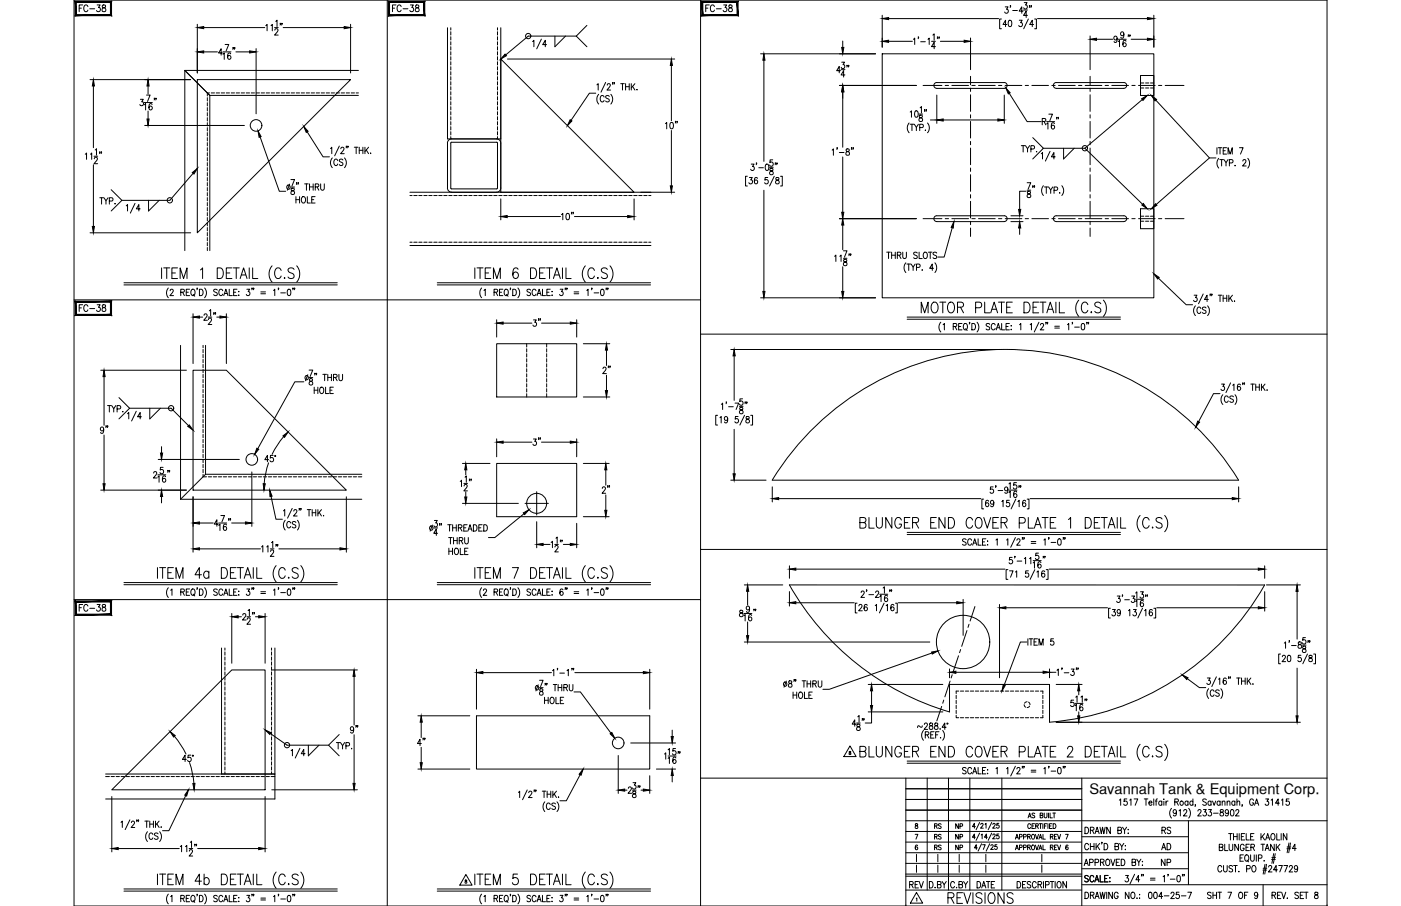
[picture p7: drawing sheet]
<svg xmlns="http://www.w3.org/2000/svg" width="432mm" height="279mm" viewBox="0 0 432 279" stroke-linecap="round" stroke-linejoin="round" font-family="sans-serif">
<defs><g id="words">
<text font-size="6.6" x="291.4" y="279.8">REVISIONS</text>
<g font-size="5.7">
<text x="163.3" y="102">3&quot;</text>
<text x="184.9" y="116.4">2&quot;</text>
<text x="163.3" y="138.6">3&quot;</text>
</g>
<g font-size="5.3">
<text x="23.6" y="4.9">FC-38</text>
<text x="119.9" y="4.9">FC-38</text>
<text x="216.6" y="4.9">FC-38</text>
<text x="23.6" y="97.4">FC-38</text>
<text x="30" y="134.8">9&quot;</text>
<text x="189.1" y="153.5" transform="rotate(-90 189.1 153.5)">2&quot;</text>
<text x="23.6" y="189.8">FC-38</text>
<text x="107.2" y="227.2">9&quot;</text>
<text x="127.7" y="231.1">4&quot;</text>
<text x="279.4" y="275.2">REV</text>
</g>
<g font-size="4.9">
<text x="80.8" y="143.6">45°</text>
<text x="102.7" y="232.1">TYP.</text>
<text x="55.4" y="236">45°</text>
<text x="357" y="263.2">AD</text>
<text x="357.4" y="258.2">RS</text>
<text x="357" y="268.1">NP</text>
</g>
<text font-size="4.5" x="335.7" y="244.9">Savannah Tank &amp; Equipment Corp.</text>
<g font-size="4.4">
<text x="287.2" y="256.8">RS</text>
<text x="293.5" y="256.8">NP</text>
<text x="287.2" y="263.2">RS</text>
<text x="287.2" y="260">RS</text>
<text x="293.5" y="263.2">NP</text>
<text x="293.5" y="260">NP</text>
</g>
</g></defs>
<!-- layer: TEXT -->
<g fill="none" stroke="#000" stroke-width=".31">
<path d="M261.8 231.8v.3a.36 .36 0 0 1 .4 .2 .36 .36 0 0 1-.2 .4 .31 .31 0 0 1-.3-.3 .31 .31 0 0 1 .4-.3l.1-.3zM262 230l1.9 3.3h-3.8zM282.1 257.3h.8l-.6 1.5M282.2 254.1v.4a.55 .55 0 0 1 .6 .3 .55 .55 0 0 1-.2 .7 .47 .47 0 0 1-.6-.5 .47 .47 0 0 1 .7-.4l.1-.5zM300.6 258.2h-.9l.6-1v1.5M300.6 254.9h-.9l.6-1v1.5M301.9 256.9l-1.1 2.3M301.9 253.6l-1.1 2.3M302.3 254.3l.2-.4 .5 .3-.8 1.2h.9M302.4 257.5l.3-.3v1.5M303.6 254.2l.3-.3v1.5M304.3 258.2h-.9l.6-1v1.5"/>
<path d="M305.6 256.9l-1 2.3M305.6 253.6l-1 2.3M306 257.6l.2-.4 .5 .3-.8 1.2h.9M306 254.3l.2-.4 .5 .3-.8 1.2h.9M307.8 257.2h-.5l-.1 .6a.46 .46 0 0 1 .7 .1 .46 .46 0 0 1-.1 .6 .46 .46 0 0 1-.7-.1M307.8 253.9h-.5l-.1 .7a.46 .46 0 0 1 .7 0 .46 .46 0 0 1-.1 .6 .46 .46 0 0 1-.7-.1M312.9 258.8l.5-1.5 .5 1.5M313.1 258.3h.6M314.2 258.1l.7-.1 .1-.5-.8-.2v1.5M315.5 258.1l.7-.1 .1-.5-.8-.2v1.5M316.7 258l.7-.1 .1-.4-.8-.2v1.5M316.9 252.2l.5-1.5 .4 1.5"/>
<path d="M317.1 251.7h.5M317.1 258l.5 .8M317.6 254.4a.46 .46 0 0 0-.5-.4 .46 .46 0 0 0-.3 .6v.3a.46 .46 0 0 0 .3 .6 .46 .46 0 0 0 .5-.4M318.1 254.7h.5M318.2 257.4l.1-.1a.71 .71 0 0 1 .6 .8 .71 .71 0 0 1-.7 .6l-.3-.5zM318.9 254h-.8v1.5h.8M318.9 251l-.3-.3-.5 .3 .8 .8-.3 .4-.5-.2M319.1 257.3l.5 1.5 .5-1.5M319.2 254.7h.7v-.6l-.7-.1v1.5M319.6 254.7l.4 .8M320.2 258.8l.5-1.5 .5 1.5M320.3 254h.8"/>
<path d="M320.4 258.3h.6M320.6 251.4h.7l.1-.5-.8-.2v1.5l.8-.1v-.5l-.3-.2M320.7 254v1.5M321.4 254v1.5M321.5 257.3v1.5h.7M321.8 250.7v1.1l.4 .4 .4-.2 .1-1.3M321.9 254.7h.5M322.7 254h-.8v1.5M323 254v1.5M323.2 250.7v1.5M323.5 254.7h.4M323.6 250.7v1.5h.8"/>
<path d="M323.7 258l.7-.1 .1-.4-.8-.2v1.5M324.1 258l.5 .8M324.2 254h-.7v1.5h.7M324.5 250.7h.8M324.6 254a.75 .75 0 0 1 .9 .8 .75 .75 0 0 1-.9 .7zM324.9 250.7v1.5M325 258h.5M325.8 257.3h-.8v1.5h.8M325.9 257.3l.5 1.5 .5-1.5M328.4 257.3h.8l-.6 1.5M334.4 255.1a1.01 1.01 0 0 1 1.1 1 1.01 1.01 0 0 1-1.1 1zM336.1 256.1l.9-.2 .1-.6-1-.2v2"/>
<path d="M336.6 256.1l.6 1M337.5 257.1l.6-2 .7 2M337.7 256.4h.8M339 255.1l.4 2 .4-2 .4 2 .4-2M339.7 259.8h-.2h.2l-.2 .5M342.2 255.1v2l-1.1-2v2M344.5 256.1l1-.2 .1-.6-1.1-.2v2l1.1-.2 .1-.5-.5-.3M345 246.8l.4-.4v1.9M346 255.1l.6 1v1M347.2 255.1l-.6 1M347.3 246.4h-.8l-.1 .8a.61 .61 0 0 1 .9 .1 .61 .61 0 0 1-.1 .8 .61 .61 0 0 1-.8-.1M347.6 257h.2z"/>
<path d="M347.7 255.8v.1zM348.2 246.8l.4-.4v1.9M349.5 246.4h1.2l-.8 1.9M352.7 246.4h1.1M353.2 246.4v1.9M354.1 247.6h.9l-.1-.5a.58 .58 0 0 0-.8 .7 .58 .58 0 0 0 .9 .3M355.6 246.4v1.9M356.1 247h.5M356.7 246.4l-.3 .1-.1 .3v1.5M358.1 247.3l-.2-.2a.58 .58 0 0 0-.8 .6 .58 .58 0 0 0 1 .4M358.1 247v1.3M358.7 246.4v.2z"/>
<path d="M358.7 247.1v1.2M359.4 247v1.3M360 247l-.4 .1-.2 .5M361.1 249.3a2.24 2.24 0 0 0 0 3M362.1 247.3l.9-.1 .1-.6-1-.2v1.9M362.6 250.3l-.1 .3a.54 .54 0 0 1-.8 .1 .54 .54 0 0 1 0-.8 .54 .54 0 0 1 .8 .1l.1 .3a.9 .9 0 0 1-.6 1.3l-.4-.2M362.6 247.3l.6 1M363.4 250l.4-.3v1.9M364.8 250.1l.2-.3 .5-.1 .3 .5-1.1 1.4h1.2M366.1 247.3l-.1-.2a.58 .58 0 0 0-.8 .6 .58 .58 0 0 0 .9 .4M366.1 247v1.3M366.4 249.3a2.31 2.31 0 0 1 0 3"/>
<path d="M367.7 247.3a.56 .56 0 0 0-.8 0 .56 .56 0 0 0 0 .8 .56 .56 0 0 0 .8 0M367.7 246.4v1.9M368.5 248.3h-.2h.2l-.2 .4M369.2 250.1l.3-.4h.4l.3 .3-1.1 1.6h1.1M370.9 249.7h.9l-.5 .7a.6 .6 0 0 1 .5 .9 .6 .6 0 0 1-1.1 0M371.8 246.7l-.4-.3-.7 .3 .2 .4 .9 .7v.3l-.4 .2-.7-.2M372.5 249.7h.9l-.5 .7a.6 .6 0 0 1 .5 1 .6 .6 0 0 1-1.1-.1M373.3 247.3a.56 .56 0 0 0-.8 0 .56 .56 0 0 0 0 .8 .56 .56 0 0 0 .8 0M373.3 247v1.3M373.7 247l.5 1.3 .5-1.3M374 250.8h1.5M376 247.3a.56 .56 0 0 0-.7 0 .56 .56 0 0 0 0 .8 .56 .56 0 0 0 .7 0"/>
<path d="M376 247v1.3M376.2 249.8v.5a.72 .72 0 0 1 .8 .4 .72 .72 0 0 1-.3 .9 .63 .63 0 0 1-.7-.6 .63 .63 0 0 1 .8-.6l.2-.3v-.3zM376.7 247.4l.4-.4 .4 .1v1.2M376.7 247v1.3M378.2 247.4l.4-.4 .4 .1 .1 1.2M378.2 247v1.3M378.6 250.3v.3a.54 .54 0 0 1-.8 .1 .54 .54 0 0 1 0-.8 .54 .54 0 0 1 .8 .1v.3a.9 .9 0 0 1-.6 1.3l-.3-.2M378.7 257.1h1.1M379.2 257.1v1.9M379.4 249.8l.3-.1a1.06 1.06 0 0 1 .6 .9 1.06 1.06 0 0 1-.6 1l-.3-.1-.2-.7zM380.2 257.1v1.9M380.2 258h1.1"/>
<path d="M380.6 247.3a.56 .56 0 0 0-.8 0 .56 .56 0 0 0 0 .8 .56 .56 0 0 0 .8 0M380.6 247v1.3M380.9 250.1l.1-.3 .5-.1 .3 .5-1 1.4h1.1M381.2 247.4l.4-.4 .4 .1 .1 1.2M381.2 246.4v1.9M381.3 257.1v1.9M381.9 257.1v1.9M382.6 258h.6M382.9 248.3l-.1 .4M383.6 257.1h-1v1.9h1M384.1 257.1v1.9h1M385.4 258h.7"/>
<path d="M386.3 246.8a.61 .61 0 0 0-.7-.4 .61 .61 0 0 0-.5 .7v.5a.61 .61 0 0 0 .6 .8 .61 .61 0 0 0 .6-.8h-.4M386.5 257.1h-1.1v1.9h1.1M386.7 248.3l.6-1.9 .6 1.9M386.9 247.7h.8M388.6 257.1v1.9M389 257.9l.8 1.1M389.8 257.1l-1.2 1.3M390.1 259l.6-1.9 .7 1.9M390.1 246.4h.9l-.5 .7a.6 .6 0 0 1 .5 .9 .6 .6 0 0 1-1.1 0M390.3 258.4h.8M391.8 246.8l.4-.4v1.9M392 257.2l.2-.1a1 1 0 0 1 .8 1 1 1 0 0 1-.8 .9 1.29 1.29 0 0 1-.2-1.8z"/>
<path d="M393.5 257.1v1.9h1M394.3 247.7h-1.2l.8-1.3v1.9M394.9 257.1v1.9M395 246.8l.4-.4v1.9M396.6 257.1v1.9l-1.1-1.9v1.9M397.3 246.4h-.8l-.1 .8a.61 .61 0 0 1 .9 .1 .61 .61 0 0 1-.1 .8 .61 .61 0 0 1-.9-.1M397.3 260l-.6 3M397.7 260l-.5 3M143.4 271.4v.3a.34 .34 0 0 1 .5 .3 .34 .34 0 0 1-.5 .3 .46 .46 0 0 1 0-.5 .46 .46 0 0 1 .4-.2l-.1-.2zM143.6 269.7l1.9 3.3h-3.8zM282.4 277.1l.2-.2v1M282.5 275.2l1.9 3.3h-3.8z"/>
<path d="M282.5 263.5v2.2M282.5 266.8v2.2M282.8 260.8l-.2-.2a.71 .71 0 0 0-.6 .7 .71 .71 0 0 0 .7 .7 .42 .42 0 0 0 .1-.6 .42 .42 0 0 0-.6 0l-.1 .2M288.2 273.6v.2zM288.9 272.8l1-.1v-.8l-1-.1v2l1.1-.2v-.4l-.4-.4M289.1 263.5v2.2M289.1 266.8v2.2M290.4 271.8l.6 1v1M291.7 271.8l-.7 1M294.2 272.3a.62 .62 0 0 0-.7-.5 .62 .62 0 0 0-.5 .8v.5a.62 .62 0 0 0 .5 .7 .62 .62 0 0 0 .7-.5M295.6 272.8l.9-.1 .1-.7-1-.2v2l1-.2 .1-.4-.4-.4M295.6 263.5v2.2"/>
<path d="M295.6 266.8v2.2M297 271.8l.6 1v1M298.3 271.8l-.7 1M301.1 271.8a1 1 0 0 1 1.2 1 1 1 0 0 1-1.2 1zM301.2 261.5h-.9l.6-1v1.5M302.5 260.2l-1 2.3M302.6 273.8l.6-2 .6 2M302.8 260.5h.9l-.6 1.5M303.8 263.5v2.2M303.8 266.8v2.2M304 271.8h1.1M304.6 271.8v2"/>
<path d="M305 260.2l-1 2.3M305.4 260.8l.2-.3 .5 .3-.8 1.2h.9M306.6 271.8h-1.1v2M307.3 260.5h-.6l-.1 .6a.46 .46 0 0 1 .7 0 .46 .46 0 0 1-.1 .7 .46 .46 0 0 1-.7-.1M312.9 262.1l.5-1.5 .5 1.5M313.1 261.6h.6M313.5 271.8a1 1 0 0 1 1.1 1 1 1 0 0 1-1.1 1zM314.2 261.4l.7-.1 .1-.6-.8-.1v1.5M315.5 261.4l.7-.1 .1-.6-.8-.1v1.5M316.2 271.8h-1v2h1M316.7 261.3l.7-.1 .1-.5-.8-.1v1.5M317.1 261.3l.5 .8"/>
<path d="M317.7 272.1l-.4-.3-.7 .3 .1 .5 .9 .5a.48 .48 0 0 1-.3 .7l-.7-.3M318.2 260.7l.1-.1a.7 .7 0 0 1 .6 .8 .7 .7 0 0 1-.7 .6l-.3-.5zM319.1 260.6l.5 1.5 .5-1.5M319.4 272.3a.62 .62 0 0 0-.8-.5 .62 .62 0 0 0-.4 .8v.5a.62 .62 0 0 0 .4 .7 .62 .62 0 0 0 .8-.5M319.9 272.8l1-.1 .1-.7-1.1-.2v2M320.2 262.1l.5-1.5 .5 1.5M320.4 261.6h.6M320.5 272.8l.6 1M321.1 263.5v2.2M321.1 266.8v2.2M321.5 260.6v1.5h.7M321.6 271.8v2"/>
<path d="M322.2 272.9l1-.1v-.9l-1-.1v2M323.7 271.8h1.1M323.7 261.3l.7-.1 .1-.5-.8-.1v1.5M324.1 261.3l.5 .8M324.3 271.8v2M325 261.3h.5M325.2 271.8v2M325.8 260.6h-.8v1.5h.8M325.9 260.6l.5 1.5 .5-1.5M326.1 271.9l.1-.1a1.01 1.01 0 0 1 .9 1 1.01 1.01 0 0 1-.9 1 1.27 1.27 0 0 1-.1-1.9zM328.7 271.8v2l-1.1-2v2M329.2 260.8l-.1-.1a.73 .73 0 0 0-.7 .4 .73 .73 0 0 0 .2 .9 .39 .39 0 0 0 .6-.2 .39 .39 0 0 0-.2-.5 .39 .39 0 0 0-.5 .3"/>
<path d="M334.2 266.9l.6-1.9 .6 1.9M334.4 275.1a1 1 0 0 1 1.1 1 1 1 0 0 1-1.1 1zM334.4 266.3h.8M335.4 270.3l-.4-.3-.7 .3 .2 .4 .9 .7v.3l-.4 .3-.7-.3M335.5 260.6a.62 .62 0 0 0-.7-.5 .62 .62 0 0 0-.5 .8v.4a.62 .62 0 0 0 .5 .8 .62 .62 0 0 0 .7-.5M335.8 266l1-.1 .1-.7-1.1-.2v1.9M336.1 276.1l.9-.1 .1-.7-1-.2v2M336.1 260.1v2M336.1 261h1.1M336.6 276.1l.6 1M337.1 270.5a.61 .61 0 0 0-.7-.5 .61 .61 0 0 0-.5 .7v.5a.61 .61 0 0 0 .5 .8 .61 .61 0 0 0 .7-.5M337.2 260.1v2"/>
<path d="M337.4 272l.7-2 .6 2M337.5 266l1-.1v-.7l-1-.2v1.9M337.5 277.1l.6-2 .7 2M337.7 271.3h.8M337.7 276.5h.8M337.8 260.1v2M338.2 260.9l.7 1.2M338.9 260.1l-1.1 1.3M339 275.1l.4 2 .4-2 .4 2 .4-2M339.1 270v2h1M339.2 265.9l.9-.1v-.7l-.9-.1v1.9M339.7 265.9l.6 1"/>
<path d="M340.3 260.1a1 1 0 0 1 1.1 1 1 1 0 0 1-1.1 1zM340.5 270.9h.6M341.1 265.1l.1-.1a1 1 0 0 1 .9 .9 1 1 0 0 1-.9 1 1.26 1.26 0 0 1-.1-1.8zM341.1 275.1v2M341.5 270h-1v2h1M342 271.9h.1zM342.1 270.6v.2zM342.4 265l.6 1.9 .6-1.9M342.9 275.1v2l-1.2-2v2M343.6 261l1-.1v-.7l-1-.1v2l1.1-.2 .1-.5-.4-.4M344 265.9h.7M344.6 275.6a.62 .62 0 0 0-.7-.5 .62 .62 0 0 0-.5 .8v.5a.62 .62 0 0 0 .6 .7 .62 .62 0 0 0 .6-.7h-.4"/>
<path d="M345.1 260.1l.6 .9v1.1M345.1 265h-1.1v1.9h1.1M345.6 265a1 1 0 0 1 1.1 .9 1 1 0 0 1-1.1 1zM346.4 260.1l-.7 .9M346.8 260.8v.1zM346.8 261.9v.2zM346.9 270h.9l-.5 .7a.6 .6 0 0 1 .5 1 .6 .6 0 0 1-1.1-.1M348 275.1v2l-1.2-2v2M348.8 275.2l.2-.1a1 1 0 0 1 .8 1 1 1 0 0 1-.8 1 1.29 1.29 0 0 1-.2-1.9zM348.9 265.9l1-.1v-.7l-1-.1v1.9l1-.1 .1-.5-.4-.4M349.7 269.6l-1.4 3M350.4 265l.6 .9v1"/>
<path d="M350.4 277h.1zM351.2 275.8h.1M351.2 276.9h.1M351.3 271.3h-1.2l.8-1.3v2M351.6 265l-.6 .9M351.9 269.7h-.1h.1l-.1 .5M352 266.8h.2zM352.1 265.6v.2zM352.4 269.7l-.1 .5M354.2 275.2l.4-.1a1.15 1.15 0 0 1-.2 2l-.4-.4v-.4zM354.6 270.8h1.4M354.6 271.4h1.4"/>
<path d="M355.8 275.2l.4-.1a1.14 1.14 0 0 1-.2 2l-.2-.1-.2-.7zM358.4 276.5h-1.3l.8-1.4v2M358.5 270.4l.4-.4v2M358.8 276.3h1.5M360.1 269.7l-.2 .5M360.7 271.1h1.4M360.9 275.6l.3-.5h.3l.4 .4-.3 .7-.8 .9h1.2M362.9 270.1l.3-.1a1.09 1.09 0 0 1 .6 1 1.09 1.09 0 0 1-.6 1 1.43 1.43 0 0 1-.3-1.9zM363.4 275.1h-.8l-.1 .9a.61 .61 0 0 1 .9 0 .61 .61 0 0 1-.1 .9 .61 .61 0 0 1-.9-.2M364.1 276.3h1.4M364.5 269.7l-.1 .5M365 269.7h-.2h.2l-.2 .5"/>
<path d="M366.1 275.1h1.1l-.8 2M373.3 275.4l-.4-.3-.7 .3 .1 .5 .9 .5-.1 .6-.5 .1-.4-.3M373.8 275.1v2M373.8 276.1h1.1M374.9 275.1v2M375.3 275.1h1.2M375.8 261.3l.9-.1 .1-.7-1-.1v1.9l1-.2 .1-.4-.4-.4M375.9 275.1v2M376.6 267.4a.62 .62 0 0 0-.8-.5 .62 .62 0 0 0-.5 .8v.4a.62 .62 0 0 0 .5 .8 .62 .62 0 0 0 .8-.5M377.1 266.9v1.4l.5 .6 .5-.3 .1-1.7M377.5 260.4v1.9h.9M378.5 275.1h1.1l-.8 2"/>
<path d="M378.8 260.4v1.3l.5 .6 .6-.3v-1.6M379.9 267.2l-.4-.3-.7 .3 .1 .5 .9 .4v.7l-.6 .1-.4-.3M380.2 266.9h1.1M380.8 266.9v2M381.7 260.4v1.9l-1.1-1.9v1.9M381.7 268.8h.2zM382.1 275.2l.1-.1a1 1 0 0 1 .8 1 1 1 0 0 1-.8 1 1.27 1.27 0 0 1-.1-1.9zM382.2 264.6h.6M383.2 263.6h-1v2h1M383.5 260.8a.61 .61 0 0 0-.8-.4 .61 .61 0 0 0-.4 .7v.5a.61 .61 0 0 0 .6 .7 .61 .61 0 0 0 .6-.7h-.4M383.6 276.1h.6M383.8 263.9l.3-.3a1 1 0 0 1 .8 1 1 1 0 0 1-.8 1l-.5-.7z"/>
<path d="M384 261.3h.7M384.2 267.9h1l.1-.8-1.1-.2v2M384.3 265.2l.5 .6M384.6 275.1h-1v2M385.1 260.4h-1.1v1.9h1.1M385.4 263.6v1.4l.5 .6 .6-.3 .1-1.7M385.5 261.3l1-.1 .1-.7-1.1-.1v1.9M386.1 261.3l.6 1M386.1 267l.2-.1a1.01 1.01 0 0 1 .8 1 1.01 1.01 0 0 1-.8 1 1.27 1.27 0 0 1-.2-1.9zM387.2 263.6v2M387.6 275.8a.53 .53 0 0 1-.7 .4 .53 .53 0 0 1-.2-.8 .53 .53 0 0 1 .9 0v.4a.95 .95 0 0 1-.6 1.3l-.3-.3M387.9 264.7l.9-.1 .1-.8-1-.2v2"/>
<path d="M388.6 260.4h1.2M389.2 260.4v1.9M389.3 268.3h1.1M389.3 267.8h1.1M389.6 265.4v.2zM389.9 266.6l-.6 3M389.9 262.3l.7-1.9 .6 1.9M390.2 261.7h.8M390.4 266.6l-.6 3M391 267.4l.3-.5h.3l.4 .4-1.1 1.6h1.1M391.9 265h1.1M392 264.5h1.1"/>
<path d="M392 276.1l1-.1 .1-.7-1.1-.2v2M392.6 263.2l-.6 3.1M392.6 276.1l.6 1M392.7 260.4v1.9l-1.1-1.9v1.9M393 263.2l-.5 3.1M393.4 260.4v1.9M393.7 268.2h-1.2l.8-1.3v2M393.7 276.1h.7M393.8 261.2l.7 1.1M394.1 266.9h1.1l-.8 2M394.5 260.4l-1.1 1.3M394.8 275.1h-1.1v2h1.1"/>
<path d="M395 275.1l.6 2 .7-2M395.7 266.9h1.1l-.8 2M396.6 261.7h1.1M396.7 261.2h1.1M396.7 276.9v.2zM397.4 267.4l.3-.5h.3l.3 .4-.2 .6-.8 1h1.1M399.5 261.7h-1.2l.8-1.3v1.9M399.9 267.6l-.2 .5a.55 .55 0 0 1-.7-.2 .55 .55 0 0 1 .1-.8 .55 .55 0 0 1 .8 .1v.4a.96 .96 0 0 1-.6 1.3l-.3-.3M400.2 275.4l-.4-.3-.6 .1v.6l.8 .5 .2 .5-.4 .3-.7-.3M400.7 276.1h.7M401.8 275.1h-1.1v2h1.1M402 275.1h1.1"/>
<path d="M402.6 275.1v2M405.3 275.2v.6a.72 .72 0 0 1 .9 .4 .72 .72 0 0 1-.4 .9 .64 .64 0 0 1-.7-.7 .64 .64 0 0 1 .8-.5l.3-.3-.1-.4z"/>
<circle cx="364.2" cy="247.6" r=".62"/>
</g>
<!-- layer: 0 -->
<g fill="none" stroke="#000" stroke-width=".31">
<path d="M22.8 0h386.2v279.4h-386.2zM119.4 0v279.4M215.9 0v279.4M22.8 92.5h193.1M215.9 103h193.1M215.9 169.4h193.1M22.8 184.9h193.1M215.9 240h193.1M279.2 240v39.4M285.8 240v34.5M292.3 240v34.5M298.9 240v34.5"/>
<path d="M308.8 240v34.5M333.4 240v39.4M279.2 253.1h129.8M279.2 259.7h54.2M279.2 256.4h54.2M279.2 249.8h54.2M279.2 246.5h54.2M279.2 243.2h54.2M333.4 258h32.9M366.3 253.1v19.7M279.2 274.5h54.2M279.2 269.6h54.2"/>
<path d="M279.2 270.2h54.2M279.2 263h87.1M279.2 266.3h54.2M333.4 267.9h32.9M333.4 272.8h75.6M389.3 272.8v6.6"/>
</g>
<!-- layer: SHOP TAG -->
<path d="M279.2 279.4h.1M409 279.4h.1" fill="none" stroke="#000" stroke-width=".31"/>
<!-- layer: DIM -->
<g fill="none" stroke="#000" stroke-width=".31">
<path d="M60.8 7.5v15M62.8 8.5h18.8M62.8 16h4.2M68.6 16.3h-1.2l.8-1.3v2M68.7 16.7l.4-.4v2M68.7 16h2.5M69.4 13.7h1.1l-.8 2M71.1 16.6l-.5-.3a1.13 1.13 0 0 0 .1 2 .59 .59 0 0 0 .5-.7 .59 .59 0 0 0-.8-.4l-.3 .5M71.9 14.7h-.2h.2l-.2 .5M72.4 14.7h-.2h.2l-.2 .5M72.7 16h4.2M78.9 15v20.1"/>
<path d="M81.9 7.9l.4-.4v2M83.5 7.9l.4-.4v2M84.6 8.5h1.1M84.7 9.3l.3-.5 .5 .1 .2 .3-1.1 1.6h1.1M85 6.6l.4-.4v2M86.5 7.2l-.2 .5M87 7.2h-.2h.2l-.2 .5M87.3 8.5h18.8M108.1 7.5v15M156.4 18.2h51.5M164.1 12.8l.4-.4v2M166.9 12.1l-1.5 3"/>
<path d="M168.4 13.8h-1.1l.8-1.4v2M171 11.1v3.3l3.3-3.3M177.6 11.1h-14.8l-6.9 5.8M180.9 7.8l-3.3 3.3 3.3 3.3M234.4 16.6h35.5M235.4 18.6v31.2M259.4 19.2h.9l-.5 .7a.59 .59 0 0 1 .5 1 .59 .59 0 0 1-1-.1M259.7 12.7v1.9M271.9 4.7v9.8M273.9 5.7h33.9M273.9 12.7h7.3M281.5 12.1l.4-.4v2"/>
<path d="M283.1 11.5h-.1h.1l-.1 .4M283.8 12.9h1.4M286 12.1l.4-.4v2M287.1 12.7h1.2M287.5 10.8l.4-.4v2M288.3 14.4h-1.2l.8-1.3v1.9M289 11.5h-.1h.1l-.1 .4M289.5 11.5l-.2 .4M289.8 12.7h7.4M299.1 11.7v9.8M308.7 5.9h-.6v3h.6M309.8 2.1h.9l-.5 .8a.6 .6 0 0 1 .5 .9 .6 .6 0 0 1-1.1-.1"/>
<path d="M310.3 7.6h-1.2l.8-1.4v2M311 6.3h.6l.2 .3v1.2l-.4 .4-.4-.1-.2-.3-.1-.7zM311.5 1.8h-.2h.2l-.2 .5M312.1 3.2h1.5M314.2 6.2h.8l-.4 .8a.6 .6 0 0 1 .5 .9 .6 .6 0 0 1-1.1-.1M315.3 3.4h-1.2l.8-1.3v2M315.5 3.1h1.2M315.7 .8h.8l-.4 .7a.6 .6 0 0 1 .4 1 .6 .6 0 0 1-1-.1M316.7 4.7h-1.2l.8-1.3v2M316.9 5.9l-1.4 3M317.4 1.8h-.2h.2l-.2 .5M317.9 1.8h-.2h.2l-.2 .5"/>
<path d="M318.6 7.6h-1.2l.8-1.4v2M318.9 5.9h.5v3h-.5M319.8 5.7h33.9M336 11.1v10.4M337.9 12.1h5.1M344.3 11.8a.53 .53 0 0 1-.7 .4 .53 .53 0 0 1-.2-.8 .53 .53 0 0 1 .8 0l.1 .4a.95 .95 0 0 1-.6 1.3l-.3-.3M344.6 12.8l.4-.4v2M344.6 12.1h2.5M346.4 10.5a.57 .57 0 0 1-.9 .4 .57 .57 0 0 1 .1-1l.2-.1a1.1 1.1 0 0 1 .6 1 1.1 1.1 0 0 1-.6 1l-.4-.3M347 12.7l-.4-.3a1.13 1.13 0 0 0 0 2 .59 .59 0 0 0 .5-.7 .59 .59 0 0 0-.8-.4l-.2 .5M347.8 10.8l-.1 .5M348.3 10.8h-.2h.2l-.2 .5"/>
<path d="M348.6 12.1h5.1M355.6 4.7v9.8M27.7 24.6h31.1M28.8 26.5v19.1M43.3 30.6h.9l-.5 .8a.6 .6 0 0 1 .5 .9 .6 .6 0 0 1-1.1-.1M44.5 32.3l.4-.4v2M44.5 31.6h2.4M44.6 38.7h30.7M45.1 29.3h1.2l-.8 2M45.6 26.5v2.5M45.6 34.2v2.5M46.9 32.2l-.4-.3a1.11 1.11 0 0 0 0 2 .55 .55 0 0 0 .5-.5 .55 .55 0 0 0-.5-.6 .55 .55 0 0 0-.6 .5"/>
<path d="M47.7 30.4h-.2h.2l-.2 .4M48.1 30.4l-.1 .4M183.6 28.7h-1.9l-5.7 8.4M184 26.2l.4-.4v2M184.5 29.1a2.3 2.3 0 0 0 0 3M186.2 29.9a.61 .61 0 0 0-.8-.4 .61 .61 0 0 0-.4 .7v.5a.61 .61 0 0 0 .4 .7 .61 .61 0 0 0 .8-.4M186.7 25.4l-1.5 3M187.2 26.3l.3-.5h.3l.3 .4-.2 .6-.8 1h1.1M187.8 29.7l-.4-.2h-.6v.6l.9 .6 .1 .5-.4 .2-.7-.2M188.3 29.1a2.24 2.24 0 0 1 0 3M188.9 25.5h-.2h.2l-.2 .5M189.4 25.5l-.2 .5"/>
<path d="M191.3 25.8h1.1M191.9 25.8v2M192.8 25.8v2M192.8 26.7h1.1M193.9 25.8v2M194.6 25.8v2M195 26.6l.7 1.2M195.7 25.8l-1.1 1.3M196.3 27.6v.2zM205.1 38.1l.4-.3v1.9M206.7 37.8h.4a1.14 1.14 0 0 1-.2 1.9l-.4-.4-.1-.4zM206.9 20.2v17"/>
<path d="M208.3 37.5l-.2 .5M208.8 37.5h-.2h.2l-.2 .5M258.7 26.4h23.7M259.1 21.8h-1.2l.8-1.3v2M259.2 21.5h1.2M259.7 28.3v17.1M260.4 23.1h-1.2l.8-1.3v2M261.1 20.2l-.1 .5M261.6 20.2h-.1h.1l-.1 .5M280.2 37.9a2.24 2.24 0 0 0 0 3M280.5 34.6l.4-.4v2M280.5 38.3h1.1"/>
<path d="M281.1 38.3v2M281.8 38.3l.6 1v1M282.1 34.3l.2-.1a1.06 1.06 0 0 1 .7 1 1.06 1.06 0 0 1-.7 1l-.2-.1-.2-.8zM283.1 38.3l-.7 1M283.2 35.2h1.2M283.4 35.6v.6a.72 .72 0 0 1 .8 .4 .72 .72 0 0 1-.2 .9 .63 .63 0 0 1-.8-.7 .63 .63 0 0 1 .8-.5l.3-.3-.1-.4zM283.5 39.3h.9v-.9l-.9-.1v2M283.6 33.3l.4-.4v1.9M285.1 33.9h-.2h.2l-.2 .5M285.5 33.9l-.1 .5M285.9 37.9a2.24 2.24 0 0 1 0 3M286.7 37h2"/>
<path d="M288.7 29.3v8.7M290.7 37h16.9M309.5 29.3v8.7M311.1 28.8l5.5 8.7h4.3M321.2 37.5l1-.1 .1-.7-1.1-.2v2M321.8 37.5l.5 1M322.6 38.2l.4-.4v2M322.6 37.5h2.5M323.3 35.2h1.1l-.8 2M325 38.1l-.5-.3a1.14 1.14 0 0 0 .1 2 .58 .58 0 0 0 .4-.8 .58 .58 0 0 0-.9-.1l-.1 .3M325.8 36.2h-.2h.2l-.2 .5M326.2 36.2l-.1 .5"/>
<path d="M352.1 30.7l-17.7 15M356.2 30.9l16.6 17.8h2M26.3 47.6l.4-.4v1.9M27.9 47.6l.4-.4v1.9M28.8 50.8v19M29 48.2h1.1M29.1 49l.3-.5h.3l.3 .4-.2 .6-.8 1h1.1M29.3 46.2l.4-.3v1.9M30.8 46.9l-.1 .5M31.3 46.9h-.2h.2l-.2 .5M34.3 58.5l3.3 3.3-3.3 3.3M59.5 53.4l-7.2 8.4h-14.7"/>
<path d="M80.2 42.2l5.9 16.8h2M89.3 56.8l-.8 1.9M89.7 55.4h1.1l-.8 2M89.7 57.7h1.1M89.8 58.1v.6a.72 .72 0 0 1 .9 .4 .72 .72 0 0 1-.3 .9 .64 .64 0 0 1-.8-.7 .64 .64 0 0 1 .8-.5l.3-.3-.1-.4zM91.5 56.4l-.2 .5M92 56.4l-.2 .5M93.9 56.7h1.1M94.4 56.7v2M94.7 40.7l4.9 7.7h1.9M95.4 57.6h1.1M95.4 56.7v2"/>
<path d="M96.5 56.7v2M97.2 57.6l.9-.1 .1-.6-1-.2v2M97.7 57.6l.6 1.1M98.8 56.7v1.4l.5 .6 .6-.3v-1.7M101.9 45.8l.4-.4v2M102.4 48.7a2.24 2.24 0 0 0 0 3M104.1 49.6a.62 .62 0 0 0-.7-.5 .62 .62 0 0 0-.5 .7v.5a.62 .62 0 0 0 .5 .7 .62 .62 0 0 0 .7-.4M104.6 45l-1.5 3M105.1 45.9l.3-.5h.3l.3 .4-1 1.6h1.1M105.7 49.4l-.4-.3-.7 .3 .1 .4 .9 .5a.48 .48 0 0 1-.3 .8l-.7-.3M106.2 48.7a2.24 2.24 0 0 1 0 3M106.8 45.1l-.1 .5"/>
<path d="M107.3 45.1h-.2h.2l-.2 .5M109.2 45.4h1.1M109.8 45.4v2M110.7 45.4v2M110.7 46.4h1.1M111.8 45.4v2M112.5 45.4v2M112.9 46.2l.7 1.2M113.6 45.4l-1.1 1.3M114.2 47.3h.1zM197.5 59.3h10.4M206.9 40.2v17.1"/>
<path d="M230.3 54.4h-.5v3h.5M231 54.7h.9l-.5 .8a.6 .6 0 0 1 .5 .9 .6 .6 0 0 1-1.1-.1M231.5 50.6h.9l-.5 .8a.6 .6 0 0 1 .5 .9 .6 .6 0 0 1-1-.1M233.2 50.3h-.2h.2l-.2 .5M233.4 55l-.4-.3a1.14 1.14 0 0 0 0 2 .59 .59 0 0 0 .5-.7 .59 .59 0 0 0-.8-.4l-.2 .4M233.8 51.7h1.5M235.4 58.7v31.2M236.1 50.7l.4-.1a1.14 1.14 0 0 1-.2 2l-.4-.4-.1-.5zM236.6 54.7h-.8v.9a.61 .61 0 0 1 .8 0 .61 .61 0 0 1 0 .9 .61 .61 0 0 1-.9-.2M237.2 51.6h1.1M237.4 52v.6a.72 .72 0 0 1 .8 .4 .72 .72 0 0 1-.3 .9 .64 .64 0 0 1-.8-.7 .64 .64 0 0 1 .9-.5l.2-.3v-.4zM238.2 49.3h-.8l-.1 .8a.61 .61 0 0 1 .9 .1 .61 .61 0 0 1-.1 .9 .61 .61 0 0 1-.9-.2"/>
<path d="M238.6 54.4l-1.4 3M239 50.3l-.1 .5M239.2 54.8v.6a.72 .72 0 0 1 .9 .4 .72 .72 0 0 1-.3 .9 .64 .64 0 0 1-.8-.7 .64 .64 0 0 1 .8-.5l.3-.3-.1-.4zM239.5 50.3h-.1h.1l-.1 .5M240.6 54.4h.5v3h-.5M256.5 46.3l.4-.4v2M258.1 45.6l-.2 .5M258.7 47h1.4M259.7 48.4v17.1M260.9 46v.6a.72 .72 0 0 1 .8 .4 .72 .72 0 0 1-.3 .9 .63 .63 0 0 1-.7-.7 .63 .63 0 0 1 .8-.5l.2-.3v-.4zM262.5 45.6l-.1 .5M263 45.6h-.2h.2l-.2 .5"/>
<path d="M285.1 40.2h.2zM314.8 44.9h1.1M315.3 44.9v2M316.1 44.9l.6 .9v1.1M316.2 59h-1.9v5.6M316.6 56.3h1.1l-.8 2M316.6 58.7h1.1M316.7 59.1v.5a.72 .72 0 0 1 .9 .4 .72 .72 0 0 1-.3 .9 .63 .63 0 0 1-.8-.6 .63 .63 0 0 1 .9-.6l.2-.3-.1-.3zM317.3 44.9l-.6 .9M317.7 46l1-.2 .2-.2-.2-.6-1-.1v2M318.3 42.4l3.3 3.3-3.3 3.3M318.4 57.4h-.2h.2l-.2 .4"/>
<path d="M318.9 57.4l-.2 .4M319.5 46.7v.2zM320.9 47.4l.4-.3v1.9M321.6 57.3a2.3 2.3 0 0 0 0 3M321.6 45.7h12.8M321.9 57.7h1.1M322.5 57.7v1.9M323.2 57.7l.6 .9v1M323.6 46.7l-1.4 3M324.5 57.7l-.7 .9M324.9 58.7l.9-.1 .1-.8-1-.1v1.9M325.2 48.4h-1.2l.8-1.3v1.9"/>
<path d="M326.6 59.4v.2zM327.3 57.3a2.24 2.24 0 0 1 0 3M327.8 45.7v3.3l3.3-3.3M334.4 45.7l17.7 17.3M372.8 48.7l-16.4 14.4M375.1 45.6v1.9M375.5 45.6h1.1M375.6 48.8a2.3 2.3 0 0 0 0 3M376 49.2h1.1M376 45.6v1.9M376.5 49.2v2M377 46.5h.6"/>
<path d="M377.2 49.2l.7 .9v1.1M378 45.6h-1v1.9h1M378.5 47.5v-1.9l.6 1.9 .7-1.9v1.9M378.5 49.2l-.6 .9M378.9 50.2l1-.1v-.7l-1-.2v2M380.7 51v.2zM382 45.6h1.1l-.8 1.9M383.1 49.7l.1-.4 .5-.1 .3 .6-1 1.4h1.1M384.6 48.8a2.3 2.3 0 0 1 0 3M27.7 71.8h31.1M30.8 61h1.1M31.3 61v1.9"/>
<path d="M32 61l.7 .9v1M33.3 61l-.6 .9M33.7 62l1-.1v-.8l-1-.1v1.9M35.5 62.8v.1zM38.9 63.5l.4-.4v2M41.6 62.7l-1.4 3M43.2 64.4h-1.2l.8-1.3v2M45.8 61.8v3.3l3.3-3.3M91.2 60.6v2M91.2 61.6h1.1M92.3 60.6v2M93.2 60.7l.2-.1a1 1 0 0 1 .8 1 1 1 0 0 1-.8 1 1.24 1.24 0 0 1-.2-1.9z"/>
<path d="M94.7 60.6v2h1M96.1 61.6h.6M97.1 60.6h-1v2h1M154.3 61.3v6.5M156.3 66.8h16.4M173.1 66.2l.4-.4v2M174.7 65.9h.6l.2 .3v1.2l-.5 .4-.5-.4-.1-.7zM176.3 65.5h-.2h.2l-.2 .5M176.7 65.5h-.1h.1l-.1 .5M177.1 66.8h16.4M195.4 61.3v6.5M257.2 79l.4-.3v1.9"/>
<path d="M258.7 67.4h23.7M258.8 79l.4-.3v1.9M259.7 69.4v7.6M259.9 77.3h1.1l-.7 2M259.9 79.7h1.1M261.8 78.4l-.2 .4M262.3 78.4l-.2 .4M273.3 77.8h1.1M273.9 77.8v1.9M274.8 77.8v1.9M274.8 78.7h1.1M275.9 77.8v1.9"/>
<path d="M276.6 78.7l.9-.1 .1-.6-1-.2v1.9M277.1 78.7l.6 1M278.2 77.8v1.4l.5 .5 .6-.2 .1-1.7M282.7 78l-.4-.2-.7 .2 .1 .5 .9 .4 .1 .3v.3l-.4 .2-.7-.2M283.3 77.8v1.9h.9M284.9 77.9l.1-.1a1 1 0 0 1 .8 1 1 1 0 0 1-.8 .9 1.26 1.26 0 0 1-.1-1.8zM286.1 77.8h1.2M286.7 77.8v1.9M288.7 78l-.4-.2-.7 .2 .1 .5 .8 .4v.8h-.5l-.4-.2M293.5 70.3l-2.5 9h-2M311.6 66.5h3.7M311.6 68.3h3.7"/>
<path d="M314.3 70.3v2M38.2 87.2h65.7M38.2 87.9h65.7M49.8 82.6v3.3M50.5 82.6h1.8M51.4 82.6v3.3M51.9 88.8a2.3 2.3 0 0 0 0 3M52.5 89.7l.3-.5h.3l.3 .4-.2 .6-.8 1h1.1M53 84.2h1.1M54.7 82.6h-1.7v3.3h1.7M55.5 85.9v-3.3l1.1 3.3 1-3.3v3.3M55.7 90.1l1-.1v-.7l-1-.1v2"/>
<path d="M56.3 90.1l.5 1.1M57.4 90.1h.6M58.4 89.2h-1v2h1M59.2 89.3l.1-.1a1 1 0 0 1 .8 1 1 1 0 0 1-.8 1 1.24 1.24 0 0 1-.1-1.9zM59.5 96.8v15.3M59.5 90.8l.5 .6M60.8 88.9h-.1h.1l-.1 .5M61.5 89.2a1 1 0 0 1 1.1 1 1 1 0 0 1-1.1 1zM61.5 97.8h1M61.8 83.2l.6-.6v3.3M62.9 97.3l.1-.4 .5-.1 .3 .6-1 1.4h1.1M63.1 88.8a2.24 2.24 0 0 1 0 3"/>
<path d="M64.2 97.8h1.1M64.2 98.6l.2-.4 .5-.1 .3 .6-1 1.4h1.1M64.5 95.9l.4-.4v2M66 96.5h-.2h.2l-.2 .5M66.5 96.5l-.2 .5M66.8 97.8h1M67 82.6h.9a1.87 1.87 0 0 1 0 3.3h-.9zM67 89.5l-.4-.3-.8 .3 .2 .4 .9 .5-.1 .7-.5 .1-.5-.3M68.6 89.7a.61 .61 0 0 0-.7-.5 .61 .61 0 0 0-.4 .7v.5a.61 .61 0 0 0 .4 .8 .61 .61 0 0 0 .7-.5M69 91.2l.6-2 .7 2M69.2 90.5h.8M69.7 84.2h1.1"/>
<path d="M69.8 96.8v15.3M70.7 89.2v2h.9M71.5 82.6h-1.8v3.3h1.8M71.9 82.6h1.8M72 90.1h.6M72.8 82.6v3.3M73 89.2h-1v2h1M73.6 89.9v.1zM73.6 91v.2zM74 85.9l1.1-3.3 1 3.3M74.4 84.8h1.3M76.1 89.2h.9l-.5 .7a.6 .6 0 0 1 .5 1 .6 .6 0 0 1-1.1-.1"/>
<path d="M76.8 82.6v3.3M77.7 88.9l-.1 .5M77.9 82.6v3.3h1.6M78.2 88.9h-.1h.1l-.1 .5M80.4 90h1.4M80.4 90.6h1.4M83.9 82a3.8 3.8 0 0 0 0 5M84.3 89.6l.4-.4v2M85.9 88.9h-.2h.2l-.2 .5M86.5 90.3h1.5M86.7 83.4a1.03 1.03 0 0 0-1.3-.8 1.03 1.03 0 0 0-.8 1.3v.7a1.03 1.03 0 0 0 .8 1.3 1.03 1.03 0 0 0 1.3-.8M87.7 85.6v.3z"/>
<path d="M88.8 89.3l.4-.1a1.15 1.15 0 0 1-.2 2l-.4-.4-.1-.5zM90.4 88.9l-.2 .5M90.6 83.1a1 1 0 0 0-1-.5 1 1 0 0 0-.8 .8l.2 .5 1.1 .4a.81 .81 0 0 1 .5 .9 .81 .81 0 0 1-.6 .7l-1-.2-.2-.3M90.8 88.9h-.1h.1l-.1 .5M91.4 82a3.8 3.8 0 0 1 0 5M134.8 87.2h65.7M134.8 87.9h65.7M146.3 82.6v3.3M147 82.6h1.9M148 82.6v3.3M148.4 88.8a2.3 2.3 0 0 0 0 3M149.2 89.6l.4-.4v2"/>
<path d="M149.5 84.2h1.1M151.3 82.6h-1.8v3.3h1.8M152.1 85.9v-3.3l1 3.3 1.1-3.3v3.3M152.3 90.1l.9-.1 .1-.6-1-.2v2M152.8 90.1l.6 1.1M153.1 98.6v5.3M153.9 90.1h.7M155 89.2h-1.1v2h1.1M155.1 99.7h8.8M155.7 89.3l.2-.1a1 1 0 0 1 .8 1 1 1 0 0 1-.8 1 1.27 1.27 0 0 1-.2-1.9zM156.1 90.8l.5 .6M157.4 88.9l-.2 .5"/>
<path d="M158 89.2a.99 .99 0 0 1 1.2 1 .99 .99 0 0 1-1.2 1zM159.6 88.8a2.3 2.3 0 0 1 0 3M159.7 83.1a.77 .77 0 0 0-1.2-.3 2.15 2.15 0 0 0 .4 3.1 .97 .97 0 0 0 .9-1.2 .97 .97 0 0 0-1.3-.7l-.4 .8M163.5 82.6h.9a1.87 1.87 0 0 1 0 3.3h-.9zM163.5 89.5l-.4-.3-.5 .1-.1 .6 .9 .4 .1 .6-.4 .3-.7-.3M165.2 89.7a.62 .62 0 0 0-.7-.5 .62 .62 0 0 0-.5 .7v.5a.62 .62 0 0 0 .5 .8 .62 .62 0 0 0 .7-.5M165.5 91.2l.7-2 .6 2M165.8 90.5h.8M166.3 84.2h1.1M166.9 99.7h8.9M167.2 89.2v2h.9M168 82.6h-1.7v3.3h1.7"/>
<path d="M168.4 82.6h1.9M168.6 90.1h.6M169.4 82.6v3.3M169.6 89.2h-1v2h1M170.1 91.1h.1zM170.2 89.9v.1zM170.6 85.9l1-3.3 1.1 3.3M171 84.8h1.3M172.6 89.2h.9l-.5 .7a.6 .6 0 0 1 .5 1 .6 .6 0 0 1-1-.1M173.4 82.6v3.3M174.3 88.9h-.2h.2l-.2 .5M174.4 82.6v3.3h1.6"/>
<path d="M174.8 88.9l-.2 .5M176.9 90h1.5M176.9 90.6h1.5M177.7 98.6v5.3M180.4 82a3.8 3.8 0 0 0 0 5M180.8 89.6l.5-.4v2M182.5 88.9h-.2h.2l-.2 .5M183.1 90.3h1.4M183.2 83.4a1.02 1.02 0 0 0-1.2-.8 1.02 1.02 0 0 0-.8 1.3v.7a1.02 1.02 0 0 0 .8 1.3 1.02 1.02 0 0 0 1.2-.8M184.3 85.6v.3zM185.3 89.3l.3-.1a1.07 1.07 0 0 1 .6 1 1.07 1.07 0 0 1-.6 1l-.3-.1-.2-.8zM186.9 88.9h-.1h.1l-.1 .5"/>
<path d="M187.2 83.1a1 1 0 0 0-1-.5 1 1 0 0 0-.9 .8l.3 .5 1.1 .4a.81 .81 0 0 1 .5 .9 .81 .81 0 0 1-.7 .7h-.5l-.7-.5M187.4 88.9l-.2 .5M188 82a3.8 3.8 0 0 1 0 5M234.4 91.8h35.5M259.7 82.3v7.6M260.1 80.1v.5a.72 .72 0 0 1 .9 .4 .72 .72 0 0 1-.3 .9 .63 .63 0 0 1-.8-.6 .63 .63 0 0 1 .8-.6l.3-.3-.1-.3zM279.2 81a2.3 2.3 0 0 0 0 3.1M279.5 81.4h1.1M279.6 97.8h65.7M279.6 98.4h65.7M280.1 81.4v2M280.8 81.4l.6 1v1"/>
<path d="M282.1 81.4l-.7 1M282.5 82.5l.9-.1 .2-.3-.2-.6-.9-.1v2M283.9 96.5v-3.3l1.1 3.3 1-3.3v3.3M284.2 83.2v.2zM287.5 93.3l.3-.1a1.73 1.73 0 0 1 1 2.8l-.5 .5a1.57 1.57 0 0 1-1.2-2.5zM287.7 82.7h-1.2l.8-1.3v2M288.1 81a2.3 2.3 0 0 1 0 3.1M289.6 93.2h1.9M290 99.4a2.24 2.24 0 0 0 0 3M290.6 93.2v3.3M292.6 93.3l.2-.1a1.73 1.73 0 0 1 1.1 2.8l-.5 .5a1.57 1.57 0 0 1-1.2-2.5zM295.1 94.7h1.2a.79 .79 0 0 0 .7-.7 .79 .79 0 0 0-.7-.8h-1.2v3.3"/>
<path d="M296 94.7l1 1.8M296.5 99.8h-1v1.9h1M297.2 99.8h.2a1 1 0 0 1 .8 .9 1 1 0 0 1-.8 1 1.28 1.28 0 0 1-.2-1.9zM298.9 99.5h-.2h.2l-.2 .4M299.5 99.8a1 1 0 0 1 1.2 .9 1 1 0 0 1-1.2 1zM300.7 94.9h1.2a.89 .89 0 0 0 .7-.9 .89 .89 0 0 0-.7-.8h-1.2v3.3M301.1 99.4a2.3 2.3 0 0 1 0 3M303.5 93.2v3.3h1.6M305.4 96.5l1-3.3 1.1 3.3M305.8 95.4h1.3M307.7 93.2h1.9M308.7 93.2v3.3"/>
<path d="M308.7 99.8v1.9h1M310.3 94.7h1M311.1 99.8h-1v1.9h1M312 93.2h-1.7v3.3h1.7M315.6 93.2a1.76 1.76 0 0 1 1.9 1 1.76 1.76 0 0 1-.6 2.1l-1.3 .2zM318.4 94.7h1M320.1 93.2h-1.7v3.3h1.7M320.2 99.4l-1.4 3M320.5 93.2h1.9M321.4 93.2v3.3M322.5 99.5h-.2h.2l-.2 .4M322.6 96.5l1.1-3.3 1.1 3.3"/>
<path d="M322.9 99.5l-.1 .4M323 95.4h1.4M325.4 93.2v3.3M326.5 93.2v3.3h1.6M330.6 99.5l-.2 .4M332.5 92.6a3.8 3.8 0 0 0 0 5M333.5 99.8h.6l.2 .3v1.2l-.4 .4-.6-.4zM335 99.5l-.1 .4M335.3 94a1.02 1.02 0 0 0-1.3-.8 1.02 1.02 0 0 0-.7 1.2 1.44 1.44 0 0 0 1.3 2.1l.7-.8M335.5 99.5l-.1 .4M336.3 96.2v.3zM339.3 93.7a.99 .99 0 0 0-1.1-.6 .99 .99 0 0 0-.8 .9l.3 .4 1.3 .7a.81 .81 0 0 1 .3 .8 .81 .81 0 0 1-.7 .6h-.5l-.7-.5"/>
<path d="M340.1 92.6a3.8 3.8 0 0 1 0 5M357 85.8l8.6 8.2h2M368 91h.9l-.5 .8a.6 .6 0 0 1 .5 .9 .6 .6 0 0 1-1-.1M368.4 94.3a2.24 2.24 0 0 0 0 3M370.1 95.2a.62 .62 0 0 0-.7-.5 .62 .62 0 0 0-.5 .7v.5a.62 .62 0 0 0 .5 .8 .62 .62 0 0 0 .7-.5M370.8 90.7l-1.4 3M371.7 95l-.4-.3-.7 .3 .2 .4 .9 .7v.3l-.4 .3-.7-.3M372.2 94.3a2.3 2.3 0 0 1 0 3M372.4 92.4h-1.2l.8-1.4v2M373.1 90.7l-.2 .5M373.5 90.7h-.1h.1l-.1 .5M375.5 91h1.1"/>
<path d="M376 91v2M377 91v2M377 92h1.1M378.1 91v2M378.7 91v2M379.1 91.9l.8 1.1M379.9 91l-1.2 1.4M380.4 92.9h.2zM31.1 114.2h26.3M32.1 116.1v15M93.7 117.8h-2.8l-11.5 20.6M94.9 115.5l-.8 1.9"/>
<path d="M95.3 114.1h1.1l-.8 2M95.3 116.4h1.1M95.4 116.9v.5a.73 .73 0 0 1 .9 .4 .73 .73 0 0 1-.3 .9 .64 .64 0 0 1-.8-.6 .64 .64 0 0 1 .9-.6l.2-.3-.1-.3zM96.8 119.4v2M97.1 115.2h-.2h.2l-.2 .4M97.6 115.2h-.2h.2l-.2 .4M98 119.4v2M98.8 119.5l.2-.1a1 1 0 0 1 .8 1 1 1 0 0 1-.8 1 1.27 1.27 0 0 1-.2-1.9zM99.5 115.4h1.1M100.1 115.4v2M100.4 119.4v2h.9M101 116.4h1.2"/>
<path d="M101 115.4v2M102.2 115.4v2M102.7 119.4h-1v2h1M102.8 116.4l.9-.1 .1-.7-1-.2v2M103.3 116.4l.6 1M104.5 115.4v1.5l.4 .5 .6-.3 .1-1.7M179.8 106h8.1M186.9 108v4.7M186.9 115.7v4.8M225.2 107.8h82.6M226.3 109.7v13.8M290.7 100.1l.4-.3v1.9"/>
<path d="M293.8 100.7l.9-.1 .1-.7-1-.1v1.9M294.3 100.7l.6 1M295.5 100.7h.6M297.6 101.3l.5 .6M305 100l-.3-.2-.8 .2 .1 .4 1 .8v.3l-.3 .2-.8-.2M306.7 100.2a.62 .62 0 0 0-.7-.4 .62 .62 0 0 0-.5 .7v.5a.62 .62 0 0 0 .5 .7 .62 .62 0 0 0 .7-.4M307 101.7l.7-1.9 .6 1.9M307.3 101.1h.8M310.1 100.7h.6M311.7 100.4v.2zM311.7 101.5v.2zM314.2 100.1l.4-.3v1.9"/>
<path d="M317.5 100.1l.4-.3v1.9M320.7 100.2l.1-.4h.5l.3 .5-1 1.4h1.1M325.1 100.6h1.4M325.1 101.2h1.4M329 100.1l.4-.3v1.9M331.2 100.9h1.5M376.5 118.4h.9l-.5 .8a.6 .6 0 0 1 .5 .9 .6 .6 0 0 1-1.1-.1M379.3 118.1l-1.5 3M379.9 118.8l.4-.4v2M382.3 118.7l-.5-.3a1.14 1.14 0 0 0 .1 2 .58 .58 0 0 0 .5-.8 .58 .58 0 0 0-1-.1v.3M383.1 118.2h-.2h.2l-.2 .4M383.6 118.2l-.2 .4"/>
<path d="M385.5 118.4h1.1M386.1 118.4v2M387 118.4v2M387 119.4h1.1M388.1 118.4v2M388.8 118.4v2M389.2 119.3l.7 1.1M389.9 118.4l-1.1 1.4M32.1 134.2v15M33.1 125.1h1.1M33.7 125.1v2M34.4 125.1l.7 .9v1.1"/>
<path d="M35.7 125.1l-.6 .9M36.1 126.1l.9-.1 .1-.7-1-.2v2M36.7 122.6l3.2 3.3-3.2 3.3M37.8 127h.1zM39.3 127.6l.4-.4v2M39.9 125.9h12.8l5.4 5.4M42 126.8l-1.4 3M43.6 128.5h-1.2l.8-1.3v2M46.2 125.9v3.3l3.2-3.3M49.8 137.8v1.9M87.4 134.6l-1.9 2.7-1.6 2.8M96.8 120.3h1.2"/>
<path d="M101.7 120.3h.6M153.1 135.3v5.6M155.1 136.4h8.8M166.9 136.4h8.9M177.7 135.3v5.6M179.8 122.4h8.1M221.2 128.1h-.6v3h.6M221.9 128.8l.4-.4v2M222.3 124.7l.4-.4v2M223.9 124h-.1h.1l-.1 .5M224.3 129.1l-.3 .5a.55 .55 0 0 1-.7-.2 .55 .55 0 0 1 .2-.7 .55 .55 0 0 1 .7 0l.1 .4a.96 .96 0 0 1-.7 1.3l-.3-.3M224.6 125.4h1.4"/>
<path d="M226.3 132.4v13.7M226.5 124.3h1.2l-.8 2M227.5 128.4h-.8l-.1 .9a.62 .62 0 0 1 .9 0 .62 .62 0 0 1-.1 .9 .62 .62 0 0 1-.9-.2M227.9 125.3h1.1M228.1 125.7v.6a.73 .73 0 0 1 .8 .4 .73 .73 0 0 1-.3 .9 .64 .64 0 0 1-.7-.7 .64 .64 0 0 1 .8-.5l.2-.3v-.4zM228.9 123h-.8l-.1 .8a.62 .62 0 0 1 .9 .1 .62 .62 0 0 1-.1 .9 .62 .62 0 0 1-.9-.2M229.5 128.1l-1.5 3M229.7 124l-.1 .5M230 128.5v.6a.73 .73 0 0 1 .9 .4 .73 .73 0 0 1-.3 .9 .64 .64 0 0 1-.8-.6 .64 .64 0 0 1 .9-.6l.2-.3-.1-.4zM230.2 124h-.1h.1l-.1 .5M231.4 128.1h.5v3h-.5M376 121.4h-2l-4.6 8.6"/>
<path d="M376.9 121.7a2.24 2.24 0 0 0 0 3M378.6 122.6a.62 .62 0 0 0-.8-.5 .62 .62 0 0 0-.4 .8v.4a.62 .62 0 0 0 .4 .8 .62 .62 0 0 0 .8-.5M380.2 122.4l-.4-.3-.8 .3 .2 .5 .9 .4-.1 .7-.6 .1-.4-.3M380.6 121.7a2.3 2.3 0 0 1 0 3M390.5 120.2v.2zM31.1 151.2h26.3M47.3 145.9l.2-.4 .5-.1 .3 .6-1 1.4h1.1M48.6 147.1l.4-.4v2M48.6 146.4h2.5M48.8 141.7h25M49.8 153.1v2M50.3 144.1h-.8l-.1 .9a.61 .61 0 0 1 .9 0 .61 .61 0 0 1-.1 .9 .61 .61 0 0 1-.9-.2"/>
<path d="M51 147l-.3-.3a1.09 1.09 0 0 0-.7 1 1.09 1.09 0 0 0 .6 1 .56 .56 0 0 0 .6-.5 .56 .56 0 0 0-.5-.6 .56 .56 0 0 0-.6 .5M51.8 145.2l-.1 .4M52.3 145.2h-.2h.2l-.2 .4M59.5 153.2v17.1M68.1 159h1.1l-.8 2M77.6 145.5v16.8M82.8 142.7l-.9 3.2-.5 3.3M83.5 153.1l1.5 7h2M87.4 157.5l.4-.3v1.9M90.1 156.8l-1.5 3M90.6 157.6l.1-.3 .5-.1 .3 .5-1 1.4h1.1M92.3 156.9h-.2h.2l-.2 .5"/>
<path d="M92.8 156.9h-.2h.2l-.2 .5M94.7 157.2h1.1M95.3 157.2v1.9M96.2 157.2v1.9M96.2 158.1h1.1M97.3 157.2v1.9M98 157.2v1.9M98.4 158l.7 1.1M99.1 157.2l-1.1 1.3M99.7 158.9v.2zM106.7 153.2v17.1M141.8 148.5l.4-.4v2"/>
<path d="M142.5 142.9h8.5M142.5 155.2h17.3M143 149.1h1.1M143 149.9l.4-.5h.3l.3 .4-.2 .6-.8 1h1.1M143.3 147.2l.4-.4v1.9M143.6 144.9v1.6M143.6 151.7v1.6M144.8 147.8h-.2h.2l-.2 .5M145.3 147.8l-.2 .5M161.5 158.4l-9 7.4h-2M179.8 159.3h7.9M179.8 142.9h7.9"/>
<path d="M186.7 144.9v4.7M186.7 152.6v4.8M225.2 148.1h10.9M238 150.1v4.7M240 153.8h62.3M267.8 159.6v3.3h1.6M270.1 159.6v2.3a.93 .93 0 0 0 .9 1 .93 .93 0 0 0 .9-1v-2.3M274.9 159.6v3.3l-1.9-3.3v3.3M280.5 159.6h-1.8v3.3h1.8M288.6 159.6h-1.7v3.3h1.7M291.3 159.6v3.3l-1.9-3.3v3.3M292.3 159.6h.9a1.87 1.87 0 0 1 0 3.3h-.9z"/>
<path d="M301.1 159.7l.2-.1a1.44 1.44 0 0 1 1.4 2 1.08 1.08 0 0 1-1.1 1.3 1.08 1.08 0 0 1-1-1.3l.1-1.2zM303.2 153.9h-.6v3h.6M303.2 159.6l1.1 3.3 1.1-3.3M304.7 154.6l-.3-.3a1.12 1.12 0 0 0-.1 2 .58 .58 0 0 0 .5-.9 .58 .58 0 0 0-1-.1l-.1 .3M306.1 150.2h-.8l-.1 .8a.62 .62 0 0 1 .9 0 .62 .62 0 0 1-.1 .9 .62 .62 0 0 1-.9-.1M306.3 154.9l-.3 .5a.55 .55 0 0 1-.7-.2 .55 .55 0 0 1 .2-.7 .55 .55 0 0 1 .7 .1l.1 .3a.95 .95 0 0 1-.7 1.4l-.3-.3M307 149.9h-.2h.2l-.2 .4M307.6 151.3h1.5M307.7 159.6h-1.7v3.3h1.7M308.8 154.7l.4-.4v2M310.6 150.8l-.2 .5a.55 .55 0 0 1-.7-.2 .55 .55 0 0 1 .1-.7 .55 .55 0 0 1 .8 0v.4a.93 .93 0 0 1-.6 1.3l-.3-.3M311 149.2l.4-.4v2"/>
<path d="M311 151.8l.4-.3v1.9M311 151.2h2.4M311.1 154.3h-.8l-.1 .8a.61 .61 0 0 1 .9 0 .61 .61 0 0 1-.1 .9 .61 .61 0 0 1-.9-.1M313.1 153.9l-1.5 3M313.3 148.8h-.8l-.1 .9a.61 .61 0 0 1 .9 0 .61 .61 0 0 1-.1 .9 .61 .61 0 0 1-.9-.2M313.4 151.8l-.4-.3a1.11 1.11 0 0 0-.1 1.9 .55 .55 0 0 0 .6-.5 .55 .55 0 0 0-.5-.6 .55 .55 0 0 0-.6 .5M313.7 154.7l.4-.4v2M314.2 149.9h-.2h.2l-.2 .4M314.6 149.9h-.1h.1l-.1 .4M316.1 154.6l-.3-.3a1.11 1.11 0 0 0-.7 1 1.11 1.11 0 0 0 .6 1 .58 .58 0 0 0 .5-.9 .58 .58 0 0 0-1-.1v.3M316.6 153.9h.5v3h-.5M316.9 159.6v3.3h1.6"/>
<path d="M317.5 153.8h62.3M321.2 159.6h1.8M322.1 159.6v3.3M325.4 159.6h-1.7v3.3h1.7M334.5 159.6h.9a1.87 1.87 0 0 1 0 3.3h-.9zM339 159.6h-1.7v3.3h1.7M339.4 159.6h1.9M340.3 159.6v3.3M344.3 159.6v3.3M345.4 159.6v3.3h1.6M351.4 159a3.8 3.8 0 0 0 0 5M359 159a3.8 3.8 0 0 1 0 5"/>
<path d="M381.8 150.1v4.7M38.2 179.7h65.7M48.5 175v3.4M49.2 175h1.9M50.1 175v3.4M51.7 176.6h1.1M53.4 175h-1.7v3.4h1.7M54.3 178.4v-3.4l1 3.4 1.1-3.4v3.4M61.5 169.3h18.8M61.5 161.3h4.2M62.1 177.2h-2l1.3-2.2v3.4M64.4 176.6a.79 .79 0 0 0-.8-.5 .79 .79 0 0 0-.7 .5 .97 .97 0 0 0 0 1.4 .97 .97 0 0 0 1.5-.1"/>
<path d="M64.4 176.1v2.3M67.2 161.6h-1.2l.8-1.3v2M67.4 162l.4-.4v2M67.4 161.3h2.5M68.2 175a1.76 1.76 0 0 1 1.9 1.1 1.76 1.76 0 0 1-.5 2.1l-1.4 .2zM69.8 161.9l-.3-.3a1.09 1.09 0 0 0-.7 1 1.09 1.09 0 0 0 .6 1 .58 .58 0 0 0 .5-.8 .58 .58 0 0 0-1-.2l-.1 .3M70.6 160l-.2 .5M71 176.6h1.1M71.1 160h-.2h.2l-.2 .5M71.4 161.3h4.2M72.7 175h-1.7v3.4h1.7M73.2 175h1.8"/>
<path d="M74.1 175v3.4M75.3 178.4l1-3.4 1.1 3.4M75.7 177.2h1.3M78.1 175v3.4M79.1 175v3.4h1.6M80.6 168.7l.4-.4v1.9M82.2 168.7l.4-.4v1.9M83.3 169.3h1.1M83.4 170.1l.3-.5h.3l.3 .4-.2 .6-.8 1h1.1M83.7 167.3l.4-.3v1.9M85.1 174.4a3.8 3.8 0 0 0 0 5M85.2 168l-.2 .5"/>
<path d="M85.6 168h-.1h.1l-.1 .5M86 169.3h18.8M87.9 160.4a2.31 2.31 0 0 0 0 3M87.9 175.8a1.02 1.02 0 0 0-1.2-.7 1.02 1.02 0 0 0-.8 1.2 1.49 1.49 0 0 0 1.3 2.1l.7-.8M88.8 178.2h.3l-.1 .2zM89.6 161.3a.62 .62 0 0 0-.8-.5 .62 .62 0 0 0-.4 .8v.5a.62 .62 0 0 0 .5 .7 .62 .62 0 0 0 .7-.5M91.2 161.1l-.4-.3-.7 .3 .1 .5 .8 .3v.8l-.5 .1-.4-.3M91.7 160.4a2.31 2.31 0 0 1 0 3M91.9 175.5a1 1 0 0 0-1-.5 1 1 0 0 0-.9 .8l.3 .5 1.1 .5a.81 .81 0 0 1 .5 .8 .81 .81 0 0 1-.7 .8h-.5l-.7-.5M92.7 174.4a3.8 3.8 0 0 1 0 5M133.3 161.9l-.7 1.9M133.7 162.8h1.2"/>
<path d="M133.9 160.5h.9l-.5 .8a.6 .6 0 0 1 .5 .9 .6 .6 0 0 1-1.1-.1M134.8 179.7h65.7M134.9 164.5h-1.2l.8-1.4v2M135.6 161.5l-.2 .5M136.1 161.5h-.2h.2l-.2 .5M138 161.8h1.1M138.3 165.8h1.1M138.3 169.1v1.9M138.3 170h1.2M138.6 161.8v2M138.8 165.8v1.9M139.5 169.1v1.9"/>
<path d="M139.5 161.8v2M139.5 162.8h1.1M139.8 165.8v1.9M139.8 166.7h1.1M140.4 169.1h.1a1 1 0 0 1 .8 .9 1 1 0 0 1-.8 1 1.28 1.28 0 0 1-.1-1.9zM140.6 161.8v2M140.9 165.8v1.9M141.3 162.8l.9-.1 .1-.7-1-.2v2M141.5 166.7l1-.1 .1-.6-1.1-.2v1.9M141.8 162.8l.6 1M141.9 169.1v1.9h.9M142.1 166.7l.6 1"/>
<path d="M142.9 162.8h.7M143.2 165.8v1.4l.5 .5 .6-.3v-1.6M143.2 170h.7M144 161.8h-1.1v2h1.1M144.2 163.8l.7-2 .6 2M144.3 169.1h-1.1v1.9h1.1M144.5 163.1h.8M145.9 161.8a.99 .99 0 0 1 1.1 1 .99 .99 0 0 1-1.1 1zM146.3 175v3.4M147 175h1.9M147.6 162.8h.6M148 175v3.4"/>
<path d="M148.6 161.8h-1v2h1M149.1 161.8a.99 .99 0 0 1 1.1 1 .99 .99 0 0 1-1.1 1zM149.5 176.6h1.1M151.3 175h-1.8v3.4h1.8M152.1 178.4v-3.4l1 3.4 1.1-3.4v3.4M157.9 175h1.9l-1.3 3.4M163.5 175a1.76 1.76 0 0 1 1.9 1.1 1.76 1.76 0 0 1-.6 2.1l-1.3 .2zM165.4 160.9v8M166.3 176.6h1.1M167.4 167.9h2.1M168 175h-1.7v3.4h1.7M168.4 175h1.9"/>
<path d="M169.4 175v3.4M169.9 167.3l.4-.4v2M170.6 178.4l1-3.4 1.1 3.4M171 177.2h1.3M171 167.9h1.1M171 168.7l.4-.5 .5 .1 .1 .3-1 1.6h1.1M171.3 166l.4-.4v2M172.8 166.6l-.1 .5M173.3 166.6h-.2h.2l-.2 .5M173.4 175v3.4M173.6 167.9h2.2M174.4 175v3.4h1.6"/>
<path d="M177.7 161.4v7.5M180.4 174.4a3.8 3.8 0 0 0 0 5M183.2 175.8a1.02 1.02 0 0 0-1.2-.7 1.02 1.02 0 0 0-.8 1.2 1.49 1.49 0 0 0 1.3 2.1l.7-.8M184.1 178.2h.3l-.1 .2zM187.2 175.5a1 1 0 0 0-1-.5 1 1 0 0 0-.9 .8l.3 .5 1.1 .5a.81 .81 0 0 1 .5 .8 .81 .81 0 0 1-.7 .8h-.5l-.7-.5M188 174.4a3.8 3.8 0 0 1 0 5M243.3 174.5v3.8M245.3 175.5h64.5M265 161.2h1.2a.79 .79 0 0 0 .7-.8 .79 .79 0 0 0-.7-.8h-1.2v3.3h1.2a.88 .88 0 0 0 .7-.9 .88 .88 0 0 0-.7-.8M277.8 160.4a1.03 1.03 0 0 0-1.2-.8 1.03 1.03 0 0 0-.8 1.2v.8a1.03 1.03 0 0 0 1 1.3 1.03 1.03 0 0 0 1-1.3h-.7M278.7 161.2h1.1M279.6 164.2h65.7"/>
<path d="M279.6 164.8h65.7M281.3 161.2h1.2a.79 .79 0 0 0 .6-.8 .79 .79 0 0 0-.6-.8h-1.2v3.3M282.2 161.2l.9 1.7M286.9 161.2h1M297.8 166.4l-.4-.2-.7 .2 .1 .5 .8 .4v.7l-.5 .1-.4-.2M299.4 166.6a.61 .61 0 0 0-.7-.4 .61 .61 0 0 0-.4 .7v.5a.61 .61 0 0 0 .4 .7 .61 .61 0 0 0 .7-.4M299.8 160.4a1.02 1.02 0 0 0-1.3-.8 1.02 1.02 0 0 0-.7 1.2 1.44 1.44 0 0 0 1.3 2.1l.7-.8M299.8 168.1l.6-1.9 .7 1.9M300 167.5h.8M301.5 166.2v1.9h.9M302.8 167.1h.6M303.8 166.2h-1v1.9h1"/>
<path d="M304.4 166.8v.2zM304.4 167.9v.2zM306 161.2h1.1M307 166.5l.4-.3v1.9M308.5 161.2h1.2a.79 .79 0 0 0 .7-.8 .79 .79 0 0 0-.7-.8h-1.2v3.3M309.5 161.2l.9 1.7M310.2 166.5l.4-.3v1.9M310.6 175.7h-.5v3h.5M311.1 176h1.1l-.8 2M312 171.9h-.8l-.1 .8a.62 .62 0 0 1 .9 .1 .62 .62 0 0 1-.1 .9 .62 .62 0 0 1-.9-.2M312.8 171.6h-.1h.1l-.1 .5M312.9 176.4l.5-.4v2"/>
<path d="M312.9 165.8l-1.4 3M313.4 166.6l.3-.4h.4l.3 .3-1 1.6h1.1M313.5 173h1.4M314.1 161.3h1.2a.87 .87 0 0 0 .7-.8 .87 .87 0 0 0-.7-.9h-1.2v3.3M315.2 165.9l-.2 .4M315.7 165.9h-.2h.2l-.2 .4M315.7 172.3l.4-.4v2M316.9 176h-.8v.9a.61 .61 0 0 1 .9 0 .61 .61 0 0 1-.1 .9 .61 .61 0 0 1-.9-.2M317.3 172.3l.4-.4v2M317.8 167h1.5M317.8 167.6h1.5M318.4 173.6l.4-.4v2"/>
<path d="M318.4 172.9h2.5M318.8 162.9l1-3.3 1.1 3.3M318.9 175.7l-1.4 3M319.2 161.8h1.3M319.6 176.4l.4-.4v2M320.1 170.6h-.8l-.1 .8a.62 .62 0 0 1 .9 .1 .62 .62 0 0 1-.1 .9 .62 .62 0 0 1-.9-.2M320.8 173.5l-.3-.3a1.12 1.12 0 0 0-.1 2 .58 .58 0 0 0 .5-.8 .58 .58 0 0 0-1-.2v.3M321.6 171.6h-.1h.1l-.1 .5M321.7 166.5l.4-.3v1.9M322 176.3l-.4-.3a1.1 1.1 0 0 0-.6 1 1.1 1.1 0 0 0 .6 1 .57 .57 0 0 0 .5-.5 .57 .57 0 0 0-.5-.6 .57 .57 0 0 0-.6 .5M322.1 171.6l-.2 .5M322.5 175.7h.5v3h-.5"/>
<path d="M323.3 165.9h-.1h.1l-.1 .4M323.3 175.5h64.5M323.7 161.2h1.1M324 167.3h1.4M326.2 166.3l.2-.1a1.07 1.07 0 0 1 .7 .9 1.07 1.07 0 0 1-.7 1 1.35 1.35 0 0 1-.2-1.8zM327.8 165.9l-.2 .4M328.3 165.9h-.2h.2l-.2 .4M329.3 160.2l.7-.6v3.3M337.3 161.2h1M341.5 162.9l1.1-3.3 1.1 3.3M341.9 161.8h1.4M354.2 160.4a1.03 1.03 0 0 0-1.3-.8 1.03 1.03 0 0 0-.7 1.2v.8a1.03 1.03 0 0 0 .7 1.3 1.03 1.03 0 0 0 1.3-.8"/>
<path d="M355.2 162.6v.3zM358.2 160.1a1 1 0 0 0-1.1-.5 1 1 0 0 0-.8 .8l.3 .4 1 .5a.81 .81 0 0 1 .6 .8 .81 .81 0 0 1-.7 .8h-.5l-.7-.5M389.8 174.5v3.9M38.2 180.3h65.7M51.9 181.3a2.3 2.3 0 0 0 0 3M52.6 182l.4-.4v2M55.7 182.6l1-.1v-.8l-1-.1v2M56.3 182.6l.5 1M57.4 182.6h.6M58.4 181.6h-1v2h1M59.2 181.7l.1-.1a1 1 0 0 1 .8 1 1 1 0 0 1-.8 1 1.24 1.24 0 0 1-.1-1.9zM59.5 183.2l.5 .6"/>
<path d="M60.8 181.4h-.1h.1l-.1 .4M61.5 181.6a1 1 0 0 1 1.1 1 1 1 0 0 1-1.1 1zM63.1 181.3a2.24 2.24 0 0 1 0 3M67 181.9l-.4-.3-.8 .3 .2 .5 .8 .4v.7l-.5 .1-.5-.3M68.6 182.1a.61 .61 0 0 0-.7-.5 .61 .61 0 0 0-.4 .8v.5a.61 .61 0 0 0 .4 .7 .61 .61 0 0 0 .7-.5M69 183.6l.6-2 .7 2M69.2 182.9h.8M70.7 181.6v2h.9M71.4 189.2v15.3M72 182.6h.6M73 181.6h-1v2h1M73.4 190.2h1"/>
<path d="M73.6 182.3v.2zM73.6 183.4v.2zM74.8 189.7l.3-.5h.4l.3 .4-.3 .6-.8 1h1.2M76.1 181.6h.9l-.5 .8a.61 .61 0 0 1 .5 .9 .61 .61 0 0 1-1.1-.1M76.1 190.2h1.1M76.2 191l.3-.5 .5 .1 .1 .3-.2 .7-.8 .9h1.1M76.5 188.3l.4-.4v2M77.7 181.4l-.1 .4M77.9 188.9h-.1h.1l-.1 .5M78.2 181.4h-.1h.1l-.1 .4M78.4 188.9l-.1 .5M78.7 190.2h1"/>
<path d="M80.4 182.5h1.4M80.4 183h1.4M81.7 189.2v15.3M84.3 182l.4-.4v2M85.9 181.4h-.2h.2l-.2 .4M86.5 182.8h1.5M88.8 181.7h.6l.2 .3v1.2l-.4 .4-.6-.4-.1-.7zM90.4 181.4l-.2 .4M90.8 181.4h-.1h.1l-.1 .4M134.8 180.3h65.7M148.4 181.3a2.3 2.3 0 0 0 0 3M149 182.1l.3-.5 .5 .1 .2 .3-1.1 1.6h1.1"/>
<path d="M152.3 182.6l.9-.1 .1-.7-1-.2v2M152.8 182.6l.6 1M153.9 182.6h.7M155 181.6h-1.1v2h1.1M155.7 181.7l.2-.1a1 1 0 0 1 .8 1 1 1 0 0 1-.8 1 1.26 1.26 0 0 1-.2-1.9zM156.1 183.2l.5 .6M157.4 181.4l-.2 .4M158 181.6a.99 .99 0 0 1 1.2 1 .99 .99 0 0 1-1.2 1zM159.6 181.3a2.3 2.3 0 0 1 0 3M163.5 181.9l-.4-.3-.5 .1-.1 .6 .9 .5 .1 .5-.4 .3-.7-.3M165.2 182.1a.62 .62 0 0 0-.7-.5 .62 .62 0 0 0-.5 .8v.5a.62 .62 0 0 0 .5 .7 .62 .62 0 0 0 .7-.5M165.5 183.6l.7-2 .6 2"/>
<path d="M165.8 182.9h.8M167.2 181.6v2h.9M168.6 182.6h.6M169.6 181.6h-1v2h1M170.2 182.3v.2zM170.2 183.4v.2zM173.5 181.9l-.5-.3a1.13 1.13 0 0 0 .1 2 .59 .59 0 0 0 .5-.7 .59 .59 0 0 0-.8-.4l-.2 .4M174.3 181.4h-.2h.2l-.2 .4M174.8 181.4l-.2 .4M176.9 182.5h1.5M176.9 183h1.5M180.8 182l.5-.4v2"/>
<path d="M182.5 181.4h-.2h.2l-.2 .4M183.1 182.8h1.4M185.3 181.7l.3-.1a1.07 1.07 0 0 1 .6 1 1.07 1.07 0 0 1-.6 1l-.3-.1-.2-.7zM186.9 181.4h-.1h.1l-.1 .4M187.4 181.4l-.2 .4M228.1 188.3v.5a.73 .73 0 0 1 .8 .5 .73 .73 0 0 1-.3 .9 .64 .64 0 0 1-.7-.7 .64 .64 0 0 1 .8-.5l.2-.3v-.4zM229.3 189.9l.4-.4v2M229.3 189.2h2.4M229.4 180.4h11.9M229.4 198h57.2M230.4 182.4v4.2M230.4 191.8v4.2"/>
<path d="M231 187.5l-.2 .5a.55 .55 0 0 1-.7-.2 .55 .55 0 0 1 .1-.7 .55 .55 0 0 1 .7 .1l.1 .3a.9 .9 0 0 1-.6 1.3l-.3-.2M231.7 189.8l-.3-.3a1.09 1.09 0 0 0-.7 1 1.09 1.09 0 0 0 .6 1 .57 .57 0 0 0 .5-.5 .57 .57 0 0 0-.5-.6 .57 .57 0 0 0-.6 .4M232.5 187.9l-.2 .5M232.9 187.9h-.1h.1l-.1 .5M243.3 182.4v4.5M245.3 185.9h18M264.2 186h-.6v3h.6M264.7 186.9l.2-.4 .5-.1 .3 .6-1.1 1.4h1.2M265.4 182.7l.2-.3a.56 .56 0 0 1 .7 .1 .56 .56 0 0 1-.2 .8l-.8 .9h1.1M267.2 182h-.2h.2l-.2 .5M267.3 186.7l-.3-.3a1.1 1.1 0 0 0-.7 1 1.1 1.1 0 0 0 .6 1 .55 .55 0 0 0 .5-.6 .55 .55 0 0 0-.5-.5 .55 .55 0 0 0-.6 .4M267.8 183.4h1.4"/>
<path d="M269.7 186.8l.5-.4v2M269.9 182.7l.1-.3 .5-.1 .3 .5-1 1.4h1.1M271.1 184l.4-.4v1.9M271.1 183.3h2.5M272.2 181.3l.4-.3v1.9M272.5 186l-1.5 3M273.1 186.8l.4-.4v2M273.5 183.9l-.3-.3a1.1 1.1 0 0 0-.6 .9 1.1 1.1 0 0 0 .6 1 .55 .55 0 0 0 .5-.5 .55 .55 0 0 0-.5-.6 .55 .55 0 0 0-.6 .5M274.3 182l-.1 .5M274.8 182h-.1h.1l-.1 .5M275.5 186.7l-.3-.3a1.11 1.11 0 0 0-.1 2 .55 .55 0 0 0 .6-.6 .55 .55 0 0 0-.5-.5 .55 .55 0 0 0-.6 .4M276 186h.5v3h-.5"/>
<path d="M276.9 185.9h18M296.8 184.8v11.1M308.1 186.4v22.6M310 187.4h31.3M316.5 198h-2l-5 13.3M316.8 197v2M317.2 197h1.1M317.8 197v2M318.7 198h.6M319.7 197h-1v2h1M320.2 199v-2l.7 2 .6-2v2M324.7 197h-.8l-.1 .8a.62 .62 0 0 1 .9 .1 .62 .62 0 0 1-.1 .9 .62 .62 0 0 1-.9-.2"/>
<path d="M342.2 187.6h-.5v3h.5M342.9 188h.8l-.4 .7a.6 .6 0 0 1 .5 .9 .6 .6 0 0 1-1.1-.1M344.3 183.8h.9l-.5 .8a.6 .6 0 0 1 .5 .9 .6 .6 0 0 1-1-.1M345.3 188.6a.53 .53 0 0 1-.7 .4 .53 .53 0 0 1-.2-.8 .53 .53 0 0 1 .8 0l.1 .4a.95 .95 0 0 1-.6 1.3l-.3-.3M346 183.5l-.1 .5M346.6 185h1.5M347.8 188.3l.4-.3v1.9M348.8 183.8h.9l-.5 .8a.6 .6 0 0 1 .5 .9 .6 .6 0 0 1-1-.1M349.3 188h.9l-.5 .7a.6 .6 0 0 1 .5 .9 .6 .6 0 0 1-1-.1M350 182.9l.4-.4v2M350 185.5l.4-.4v2M350 184.8h2.5"/>
<path d="M351.5 182.5h.9l-.5 .8a.6 .6 0 0 1 .5 .9 .6 .6 0 0 1-1-.1M352.1 187.6l-1.4 3M352.4 185.4l-.3-.3a1.12 1.12 0 0 0-.1 2 .58 .58 0 0 0 .5-.8 .58 .58 0 0 0-1-.1v.3M352.8 188.3l.4-.3v1.9M353.2 183.5l-.2 .5M353.7 183.5l-.2 .5M355.2 188.2l-.5-.2a1.14 1.14 0 0 0 .1 1.9 .58 .58 0 0 0 .4-.8 .58 .58 0 0 0-.9-.1l-.1 .3M355.6 187.6h.6v3h-.6M356.5 187.4h31.3M389.8 182.5v6M390.3 180.4h10.5M395.8 198.3l.4-.3v1.9"/>
<path d="M397.4 197.7h-.1h.1l-.1 .4M398.1 199.1h1.4M399.8 182.4v14.7M400.2 198v.6a.72 .72 0 0 1 .9 .4 .72 .72 0 0 1-.3 .9 .64 .64 0 0 1-.8-.7 .64 .64 0 0 1 .9-.5l.2-.3-.1-.4zM401.4 198.9h1.1M401.6 199.4v.5a.72 .72 0 0 1 .8 .4 .72 .72 0 0 1-.3 .9 .63 .63 0 0 1-.7-.6 .63 .63 0 0 1 .8-.6l.2-.3v-.3zM402.4 196.6h-.8l-.1 .9a.61 .61 0 0 1 .9 0 .61 .61 0 0 1-.1 .9 .61 .61 0 0 1-.9-.2M403.2 197.7h-.1h.1l-.1 .4M403.7 197.7h-.1h.1l-.1 .4M83.8 206.6h26.4M109.1 208.6v15M146.9 206.4v12.3"/>
<path d="M148.8 207.4h21.2M165.9 211.2l-.7 1.9M166.3 209.8h1.1l-.8 2M166.3 212.1h1.1M166.4 212.5v.6a.72 .72 0 0 1 .9 .4 .72 .72 0 0 1-.3 .9 .64 .64 0 0 1-.8-.7 .64 .64 0 0 1 .9-.6l.2-.2-.1-.4zM167.8 215v2M167.8 216h1.2M168.1 210.8l-.1 .5M168.6 210.8h-.2h.2l-.2 .5M169 215v2M169.8 215.1l.2-.1a1 1 0 0 1 .8 1 1 1 0 0 1-.8 1 1.26 1.26 0 0 1-.2-1.9zM170.3 206.8l.4-.4v2"/>
<path d="M170.5 211.1h1.1M171.1 211.1v2M171.3 215v2h1M171.9 206.2l-.2 .4M172 212h1.1M172 211.1v2M172.5 207.6h1.5M172.7 216h.6M173.1 211.1v2M173.7 215h-1v2h1M173.8 212l.9-.1 .1-.6-1-.2v2M174.3 212l.6 1.1"/>
<path d="M174.8 206.8l.4-.4v2M175.5 211.1v1.4l.4 .6 .6-.3 .1-1.7M176.4 206.2h-.2h.2l-.2 .4M176.8 206.2l-.1 .4M176.9 213.4h2l9.4 12.7M177.2 207.4h21.1M200.3 206.4v12.3M242.4 210l-.8 1.9M243.2 210v.6a.72 .72 0 0 1 .8 .4 .72 .72 0 0 1-.3 .9 .64 .64 0 0 1-.8-.6 .64 .64 0 0 1 .9-.6l.2-.3-.1-.4zM244.4 213.4v2M244.4 214.4h1.2M244.8 209.7h-.1h.1l-.1 .4"/>
<path d="M245.3 209.7l-.1 .4M245.6 213.4v2M246.4 213.5a.98 .98 0 0 1 1.1 .7 .98 .98 0 0 1-.6 1.2 1.06 1.06 0 0 1-.9-.8 1.06 1.06 0 0 1 .4-1.1zM247.2 210h1.1M247.8 210v1.9M247.9 213.4v2h1M248.8 210v1.9M248.8 210.9h1.1M249.3 214.4h.6M249.9 210v1.9M250.3 213.4h-1v2h1M250.5 210.9l1-.1v-.7l-1-.1v1.9"/>
<path d="M251.1 210.9l.5 1M252.2 210v1.3l.4 .6 .6-.3 .1-1.6M267.6 211.1h23M267.6 219.5h23M268.6 219.5v3.5h-1.9M268.6 213v4.6M287.2 201.4l-31.6 11.2h-2M292.7 206.3v2.7M294.6 207.3h26.9M323.5 206.3v2.7M323.5 207.3h1.9M325.5 211.1h8"/>
<path d="M325.8 206.7l.4-.4v2M327.4 206.1l-.2 .4M328 207.5h1.4M330.2 206.3h.8l-.4 .8a.6 .6 0 0 1 .5 .9 .6 .6 0 0 1-1.1-.1M330.9 215.9h-.8v.9a.61 .61 0 0 1 .9 0 .61 .61 0 0 1-.1 .9 .61 .61 0 0 1-.9-.2M331.3 217.6l.4-.4v2M331.3 216.9h2.5M331.6 215l.4-.4v2M331.8 206.1l-.1 .4M332.3 206.1h-.2h.2l-.2 .4M332.5 213v1.3M332.5 219.5v1.3"/>
<path d="M333.2 215l.4-.4v2M333.7 217.5l-.5-.3a1.14 1.14 0 0 0 .1 2 .55 .55 0 0 0 .6-.5 .55 .55 0 0 0-.5-.6 .55 .55 0 0 0-.6 .4M334.5 215.6h-.2h.2l-.2 .5M335 215.6l-.2 .5M366 209.3l3.7 2.7h1.9M372.1 209.1h.9l-.5 .7a.6 .6 0 0 1 .5 1 .6 .6 0 0 1-1-.1M372.5 212.4a2.3 2.3 0 0 0 0 3M374.2 213.2a.61 .61 0 0 0-.8-.4 .61 .61 0 0 0-.4 .7v.5a.61 .61 0 0 0 .4 .7 .61 .61 0 0 0 .8-.5M374.9 208.7l-1.4 3M375.6 209.5l.3-.4v2M375.8 213l-.4-.3-.7 .3 .1 .4 1 .8v.2l-.4 .3-.7-.3M376.3 212.4a2.3 2.3 0 0 1 0 3"/>
<path d="M378 209.4l-.4-.3a1.1 1.1 0 0 0-.6 1 1.1 1.1 0 0 0 .5 1 .57 .57 0 0 0 .6-.6 .57 .57 0 0 0-.5-.6 .57 .57 0 0 0-.6 .5M378.7 208.8l-.1 .5M379.2 208.8l-.1 .5M381.1 209.1h1.1M381.7 209.1v2M382.7 209.1v2M382.7 210h1.1M383.8 209.1v2M384.4 209.1v2M384.8 209.9l.7 1.2M385.5 209.1l-1.1 1.3M386.2 210.9v.2z"/>
<path d="M394.7 201.7h-.6v3h.6M395.2 202.5l.2-.3 .5-.1 .3 .5-1.1 1.4h1.2M397 202.2l.2-.1a1.07 1.07 0 0 1 .7 1 1.07 1.07 0 0 1-.7 .9 1.41 1.41 0 0 1-.2-1.8zM399.8 206v14.8M401 202.1h-.8l-.1 .8a.62 .62 0 0 1 .9 .1 .62 .62 0 0 1-.1 .9 .62 .62 0 0 1-.9-.2M403 201.7l-1.5 3M403.5 202.2v.5a.72 .72 0 0 1 .9 .4 .72 .72 0 0 1-.3 .9 .63 .63 0 0 1-.8-.6 .63 .63 0 0 1 .9-.6l.2-.3-.1-.3zM404.9 201.7h.5v3h-.5M53.7 227l2 2.7 1.6 2.8M58.4 235.2l.9 3.1 .5 3.3M83.3 226.2l5.2 3.6h12.8M89.7 231.5l.4-.4v2"/>
<path d="M92.4 230.8l-1.4 3M94 232.4h-1.2l.8-1.3v2M95 229.8v3.3l3.3-3.3M104.5 226.5l-3.2 3.3 3.2 3.3M109.1 226.6v15M128.8 220.7h16M128.8 237.2h16M129.8 222.7v4.8M129.8 230.5v4.7M178.8 238.9l-4.3 8.1h-1.9M190.5 233v11.7M194.4 229.1h13.8"/>
<path d="M200.3 239.2v5.5M202.3 237.2h5.9M204.8 232.5l.4-.3v1.9M205.9 231.2l.4-.4v2M205.9 233.8l.4-.3v2M205.9 233.2h2.5M207.2 225.2v1.9M207.2 239.2v1.9M208.2 230.8h-.8l-.1 .9a.62 .62 0 0 1 1 0 .62 .62 0 0 1-.1 .9 .62 .62 0 0 1-.9-.1M208.3 233.8l-.3-.3a1.12 1.12 0 0 0-.1 2 .58 .58 0 0 0 .5-.9 .58 .58 0 0 0-1-.1l-.1 .3M209.1 231.9h-.2h.2l-.2 .4M209.6 231.9h-.2h.2l-.2 .4"/>
<path d="M263.8 223.3h-1.1l.7-1.3v2M264 223h1.1M264.2 223.4v.6a.72 .72 0 0 1 .8 .4 .72 .72 0 0 1-.3 .9 .64 .64 0 0 1-.7-.7 .64 .64 0 0 1 .8-.6l.2-.2v-.4zM264.4 221l.4-.3v2M265 231.7h1.2a.79 .79 0 0 0 .7-.8 .79 .79 0 0 0-.7-.7h-1.2v3.2h1.2a.88 .88 0 0 0 .7-.8 .88 .88 0 0 0-.7-.9M265.9 221.7h-.2h.2l-.2 .5M266.3 221.7l-.1 .5M267.8 230.2v3.2h1.6M270.1 230.2v2.3a.93 .93 0 0 0 .9 1 .93 .93 0 0 0 .9-1v-2.3M274.9 230.2v3.2l-1.9-3.2v3.2M277.8 230.9a1.03 1.03 0 0 0-1.2-.7 1.03 1.03 0 0 0-.8 1.2v.8a1.03 1.03 0 0 0 1 1.3 1.03 1.03 0 0 0 1-1.3h-.7M278.7 231.7h1.1"/>
<path d="M279.6 234.7h65.7M279.6 235.4h65.7M280.5 230.2h-1.8v3.2h1.8M281.3 231.7h1.2a.79 .79 0 0 0 .6-.8 .79 .79 0 0 0-.6-.7h-1.2v3.2M282.2 231.7l.9 1.7M284.2 223.8l-.2 .5-1-.5-.2 .6M284.6 225.3a2.24 2.24 0 0 0 0 3M284.9 223.4l.2-.3 .4-.1 .3 .5-1 1.4h1.1M285.2 226.6l.9-.1 .1-.7-1-.1v1.9M285.8 226.6l.5 1M286.6 223.1v.5a.72 .72 0 0 1 .8 .4 .72 .72 0 0 1-.3 .9 .63 .63 0 0 1-.7-.6 .63 .63 0 0 1 .8-.6l.2-.3v-.3zM286.9 231.7h1"/>
<path d="M286.9 226.6h.6M287.9 225.7h-1v1.9h1M288.2 223.1v.5a.72 .72 0 0 1 .8 .4 .72 .72 0 0 1-.3 .9 .63 .63 0 0 1-.8-.6 .63 .63 0 0 1 .9-.6l.2-.3-.1-.3zM288.4 226.6h.6M288.6 230.2h-1.7v3.2h1.7M289.4 225.7h-1v1.9M289.8 224.7v.2zM289.9 227.4v.2zM290.5 225.3a2.31 2.31 0 0 1 0 3M291.3 230.2v3.2l-1.9-3.2v3.2M291.6 224.3h-1.2l.8-1.3v1.9M292.3 230.2h.9a1.87 1.87 0 0 1 0 3.2h-.9z"/>
<path d="M297.8 237l-.4-.3-.7 .3 .1 .4 .8 .4v.8l-.5 .1-.4-.3M299.4 237.2a.61 .61 0 0 0-.7-.5 .61 .61 0 0 0-.4 .7v.5a.61 .61 0 0 0 .4 .8 .61 .61 0 0 0 .7-.5M299.8 230.9a1.02 1.02 0 0 0-1.3-.7 1.02 1.02 0 0 0-.7 1.2v.8a1.02 1.02 0 0 0 .7 1.2 1.02 1.02 0 0 0 1.3-.7M299.8 238.7l.6-2 .7 2M300 238h.8M301.1 230.3l.2-.1a1.44 1.44 0 0 1 1.4 2 1.08 1.08 0 0 1-1.1 1.3 1.08 1.08 0 0 1-1-1.3l.1-1.3zM301.5 236.7v2h.9M302.8 237.6h.6M303.2 230.2l1.1 3.2 1.1-3.2M303.8 236.7h-1v2h1M304.4 237.3v.2zM304.4 238.5v.2z"/>
<path d="M306 231.7h1.1M307 237.1l.4-.4v2M307.7 230.2h-1.7v3.2h1.7M308.5 231.7h1.2a.79 .79 0 0 0 .7-.8 .79 .79 0 0 0-.7-.7h-1.2v3.2M309.5 231.7l.9 1.7M310.2 237.1l.4-.4v2M312.9 236.3l-1.4 3M313.4 237.2l.3-.5 .5 .1 .2 .3-1 1.6h1.1M314.1 231.9h1.2a.87 .87 0 0 0 .7-.9 .87 .87 0 0 0-.7-.8h-1.2v3.2M315.2 236.4l-.2 .5M315.7 236.4h-.2h.2l-.2 .5M316.9 230.2v3.2h1.6"/>
<path d="M317.8 237.5h1.5M317.8 238.1h1.5M318.8 233.4l1-3.2 1.1 3.2M319.2 232.3h1.3M321.2 230.2h1.8M321.7 237.1l.4-.4v2M322.1 230.2v3.2M323.3 236.4h-.1h.1l-.1 .5M323.7 231.7h1.1M324 237.8h1.4M325.4 230.2h-1.7v3.2h1.7M325.5 222.7h75.3"/>
<path d="M326.2 236.8h.6l.2 .3v1.2l-.4 .4-.6-.4-.1-.8zM327.8 236.4l-.2 .5M328.3 236.4h-.2h.2l-.2 .5M329 230.9l.2-.4 .4-.3h.5l.4 .3a1.13 1.13 0 0 1-.3 1.4l-1.3 1.5h1.9M334.5 230.2h.9a1.87 1.87 0 0 1 0 3.2h-.9zM337.3 231.7h1M339 230.2h-1.7v3.2h1.7M339.4 230.2h1.9M340.3 230.2v3.2M341.5 233.4l1.1-3.2 1.1 3.2M341.9 232.3h1.4M344.3 230.2v3.2"/>
<path d="M345.4 230.2v3.2h1.6M351.4 229.5a3.8 3.8 0 0 0 0 5M354.2 230.9a1.03 1.03 0 0 0-1.3-.7 1.03 1.03 0 0 0-.7 1.2v.8a1.03 1.03 0 0 0 .7 1.2 1.03 1.03 0 0 0 1.3-.7M355.2 233.1v.3zM358.2 230.6a1 1 0 0 0-1.1-.5 1 1 0 0 0-.8 .8l.3 .5 1 .5a.81 .81 0 0 1 .6 .8 .81 .81 0 0 1-.7 .7l-.9-.1-.3-.3M359 229.5a3.8 3.8 0 0 1 0 5M34.5 245.6v17.1M37.3 253.6l.4-.4v2M40 252.8l-1.4 3M40.5 253.7l.2-.4 .4-.1 .3 .6-1 1.4h1.1M42.2 252.9l-.1 .5M42.7 252.9h-.1h.1l-.1 .5"/>
<path d="M44.6 253.2h1.2M45.2 253.2v2M45.4 256.5a2.3 2.3 0 0 0 0 3M46.2 253.2v2M46.2 254.1h1.1M47.1 257.3a.61 .61 0 0 0-.7-.4 .61 .61 0 0 0-.5 .7v.5a.61 .61 0 0 0 .5 .7 .61 .61 0 0 0 .7-.4M47.3 253.2v2M47.9 253.2v2M48.3 254.1l.7 1.1M48.7 257.2l-.4-.3-.7 .3 .2 .4 .9 .7v.3l-.4 .2-.7-.2M49 253.2l-1.1 1.3M49.2 256.5a2.24 2.24 0 0 1 0 3"/>
<path d="M49.7 255v.2zM57.2 245.4l-5.2 10.8h-1.9M58.7 259.8l.3-.4v2M81.7 245.6v17.1M83.8 243.6h26.4M159.8 244.4l.4-.4v2M162.5 243.6l-1.4 3M163 244.5l.3-.5 .5 .1 .1 .3-1 1.6h1.1M164.7 243.7l-.1 .5M165.2 243.7h-.2h.2l-.2 .5M167.1 244h1.1M167.7 244v2"/>
<path d="M167.9 247.3a2.3 2.3 0 0 0 0 3M168.6 244v2M168.6 244.9h1.2M169.6 248.1a.61 .61 0 0 0-.7-.4 .61 .61 0 0 0-.5 .7v.5a.61 .61 0 0 0 .4 .7 .61 .61 0 0 0 .8-.4M169.8 244v2M170.4 244v2M170.8 244.8l.7 1.2M171.2 247.9l-.4-.2-.7 .2 .1 .5 1 .6v.3l-.4 .3-.7-.3M171.5 244l-1.1 1.3M171.7 247.3a2.24 2.24 0 0 1 0 3M172.1 245.8v.2zM192.5 243.7h.8"/>
<path d="M193.7 243.1l.1-.3 .5-.1 .3 .5-1 1.4h1.1M194.9 243.7h1.1M195.1 241.4h.9l-.5 .7a.6 .6 0 0 1 .5 1 .6 .6 0 0 1-1.1-.1M195.1 244.1v.5a.73 .73 0 0 1 .8 .5 .73 .73 0 0 1-.3 .9 .64 .64 0 0 1-.7-.7 .64 .64 0 0 1 .8-.5l.3-.3-.1-.4zM196.8 242.4h-.2h.2l-.2 .5M197.3 242.4h-.2h.2l-.2 .5M197.6 243.7h.7M36.4 261.7h18.8M38.2 274.2h65.7M38.2 274.8h65.7M48.5 269.6v3.2M49.2 269.6h1.9"/>
<path d="M50.1 269.6v3.2M51.7 271.1h1.1M51.9 275.7a2.31 2.31 0 0 0 0 3M52.6 276.5l.4-.4v2M53.4 269.6h-1.7v3.2h1.7M54.3 272.8v-3.2l1 3.2 1.1-3.2v3.2M55.6 261.1l.4-.4v2M55.7 277.1l1-.1v-.8l-1-.1v2M56.3 277.1l.5 1M57.2 261.1l.4-.4v2M57.4 277.1h.6M58.3 261.7h1.1"/>
<path d="M58.4 262.5l.3-.5 .5 .1 .1 .3-1 1.6h1.1M58.4 276.1h-1v2h1M59.2 276.2l.1-.1a1 1 0 0 1 .8 1 1 1 0 0 1-.8 1 1.22 1.22 0 0 1-.1-1.9zM59.5 277.7l.5 .6M60.1 260.4l-.1 .5M60.6 260.4h-.2h.2l-.2 .5M60.8 275.8h-.1h.1l-.1 .5M60.9 261.7h18.8M61.5 276.1a1 1 0 0 1 1.1 1 1 1 0 0 1-1.1 1zM62.1 271.7h-2l1.3-2.1v3.2M62.9 271.1a.78 .78 0 0 1 .7-.5 .78 .78 0 0 1 .8 .5 1.02 1.02 0 0 1 0 1.3 1.02 1.02 0 0 1-1.2 .3l-.3-.3M62.9 269.6v3.2"/>
<path d="M63.1 275.7a2.24 2.24 0 0 1 0 3M67 276.4l-.4-.3-.8 .3 .2 .5 .8 .3v.8l-.5 .1-.5-.3M68.2 269.6h1a1.87 1.87 0 0 1 0 3.2h-1zM68.6 276.6a.61 .61 0 0 0-.7-.5 .61 .61 0 0 0-.4 .8v.4a.61 .61 0 0 0 .4 .8 .61 .61 0 0 0 .7-.5M69 278.1l.6-2 .7 2M69.2 277.4h.8M70.7 276.1v2h.9M71 271.1h1.1M72 277.1h.6M72.7 269.6h-1.7v3.2h1.7M73 276.1h-1v2h1M73.2 269.6h1.8"/>
<path d="M73.6 276.8v.2zM73.6 277.9v.2zM74.1 269.6v3.2M75.3 272.8l1-3.2 1.1 3.2M75.7 271.7h1.3M76.1 276.1h.9l-.5 .8a.6 .6 0 0 1 .5 .9 .6 .6 0 0 1-1.1-.1M77.7 275.8l-.1 .5M78.1 269.6v3.2M78.2 275.8h-.1h.1l-.1 .5M79.1 269.6v3.2h1.6M80.4 277h1.4M80.4 277.5h1.4"/>
<path d="M84.3 276.5l.4-.4v2M85.1 268.9a3.8 3.8 0 0 0 0 5M85.9 275.8h-.2h.2l-.2 .5M86.5 277.2h1.5M87.9 270.3a1.02 1.02 0 0 0-1.2-.7 1.02 1.02 0 0 0-.8 1.2v.8a1.02 1.02 0 0 0 .8 1.2 1.02 1.02 0 0 0 1.2-.7M88.8 276.2l.2-.1a1.07 1.07 0 0 1 .6 1 1.07 1.07 0 0 1-.6 1 1.35 1.35 0 0 1-.2-1.9zM89 272.5v.3zM90.4 275.8l-.2 .5M90.8 275.8h-.1h.1l-.1 .5M91.9 270a1 1 0 0 0-1-.5 1 1 0 0 0-.9 .8l.3 .5 1.1 .5a.81 .81 0 0 1 .5 .8 .81 .81 0 0 1-.7 .7h-.5l-.7-.4M92.7 268.9a3.8 3.8 0 0 1 0 5M134.8 274.2h65.7"/>
<path d="M134.8 274.8h65.7M146.3 269.6v3.2M147 269.6h1.9M147.9 269.6v3.2M148.4 275.7a2.24 2.24 0 0 0 0 3M149.2 276.5l.3-.4v2M149.5 271.1h1.1M151.3 269.6h-1.8v3.2h1.8M152.1 272.8v-3.2l1 3.2 1.1-3.2v3.2M152.3 277.1l.9-.1 .1-.7-1-.2v2M152.8 277.1l.6 1M153.9 277.1h.7"/>
<path d="M155 276.1h-1.1v2h1.1M155.7 276.2l.2-.1a1 1 0 0 1 .8 1 1 1 0 0 1-.8 1 1.26 1.26 0 0 1-.2-1.9zM156.1 277.7l.5 .6M157.4 275.8l-.2 .5M158 276.1a1 1 0 0 1 1.2 1 1 1 0 0 1-1.2 1zM159.5 269.6h-1.3l-.1 1.4a1.05 1.05 0 0 1 1.4 0 1.05 1.05 0 0 1 0 1.5 1.05 1.05 0 0 1-1.4 0l-.2-.3M159.6 275.7a2.31 2.31 0 0 1 0 3M163.5 276.4l-.4-.3-.5 .1-.1 .6 .9 .4 .1 .6-.4 .3-.7-.3M163.5 269.6h.9a1.87 1.87 0 0 1 0 3.2h-.9zM165.2 276.6a.62 .62 0 0 0-.7-.5 .62 .62 0 0 0-.5 .8v.4a.62 .62 0 0 0 .5 .8 .62 .62 0 0 0 .7-.5M165.5 278.1l.7-2 .6 2M165.8 277.4h.8"/>
<path d="M166.3 271.1h1.1M167.2 276.1v2h.9M168 269.6h-1.7v3.2h1.7M168.4 269.6h1.9M168.6 277.1h.6M169.4 269.6v3.2M169.6 276.1h-1v2h1M170.1 276.8v.2zM170.1 277.9v.2zM170.6 272.8l1-3.2 1.1 3.2M171 271.7h1.3M172.6 276.1h.9l-.5 .8a.6 .6 0 0 1 .5 .9 .6 .6 0 0 1-1-.1"/>
<path d="M173.4 269.6v3.2M174.3 275.8h-.2h.2l-.2 .5M174.4 269.6v3.2h1.6M174.8 275.8l-.2 .5M176.9 277h1.5M176.9 277.5h1.5M180.4 268.9a3.8 3.8 0 0 0 0 5M180.8 276.5l.5-.4v2M182.4 275.8l-.1 .5M183.1 277.2h1.4M183.2 270.3a1.02 1.02 0 0 0-1.2-.7 1.02 1.02 0 0 0-.8 1.2v.8a1.02 1.02 0 0 0 .8 1.2 1.02 1.02 0 0 0 1.2-.7M184.3 272.5v.3z"/>
<path d="M185.3 276.2l.2-.1a1.06 1.06 0 0 1 .7 1 1.06 1.06 0 0 1-.7 1 1.41 1.41 0 0 1-.2-1.9zM186.9 275.8l-.1 .5M187.2 270a1 1 0 0 0-1-.5 1 1 0 0 0-.9 .8l.3 .5 1.3 .6a.81 .81 0 0 1 .3 .9 .81 .81 0 0 1-.7 .5l-.9-.1-.3-.3M187.4 275.8l-.2 .5M188 268.9a3.8 3.8 0 0 1 0 5"/>
<circle cx="162.8" cy="11.1" r=".81"/>
<circle cx="88.9" cy="57.7" r=".62"/>
<circle cx="334.4" cy="45.7" r=".81"/>
<circle cx="52.3" cy="61.8" r=".81"/>
<circle cx="94.5" cy="116.4" r=".61"/>
<circle cx="52.7" cy="125.9" r=".81"/>
<circle cx="132.9" cy="162.8" r=".62"/>
<circle cx="165.5" cy="212.1" r=".62"/>
<circle cx="242" cy="210.9" r=".61"/>
<circle cx="88.5" cy="229.8" r=".81"/>
<circle cx="292" cy="223.1" r=".17"/>
</g>
<!-- layer: TEXT -->
<g fill="#000" stroke="#000" stroke-width=".31">
<path d="M23.2 .4l.3 4.1v-3.7zM23.2 .4l.3 4.1-.3 .3zM23.5 4.5l-.3 .3 10.8-.3zM23.2 4.8l10.8-.3 .4 .3zM34 .8v3.7l.4 .3zM34 .8l.4-.4v4.4zM23.5 .8h10.5l.4-.4zM23.2 .4h11.2l-10.9 .4z"/>
<path d="M119.7 .4l.4 4.1v-3.7zM119.7 .4l.4 4.1-.4 .3zM120.1 4.5l-.4 .3 10.9-.3zM119.7 4.8l10.9-.3 .3 .3zM130.6 .8v3.7l.3 .3zM130.6 .8l.3-.4v4.4zM120.1 .8h10.5l.3-.4zM119.7 .4h11.2l-10.8 .4z"/>
<path d="M216.3 .4l.3 4.1v-3.7zM216.3 .4l.3 4.1-.3 .3zM216.6 4.5l-.3 .3 10.9-.3zM216.3 4.8l10.9-.3 .3 .3zM227.2 .8v3.7l.3 .3zM227.2 .8l.3-.4v4.4zM216.6 .8h10.6l.3-.4zM216.3 .4h11.2l-10.9 .4z"/>
<path d="M23.2 92.9l.3 4v-3.7zM23.2 92.9l.3 4-.3 .4zM23.5 96.9l-.3 .4 10.8-.4zM23.2 97.3l10.8-.4 .4 .4zM34 93.2v3.7l.4 .4zM34 93.2l.4-.3v4.4zM23.5 93.2h10.5l.4-.3zM23.2 92.9h11.2l-10.9 .3z"/>
<path d="M23.2 185.3l.3 4.1v-3.7zM23.2 185.3l.3 4.1-.3 .3zM23.2 189.7l10.8-.3h-10.5zM23.2 189.7l10.8-.3 .4 .3zM34 185.7v3.7l.4 .3zM34 185.7l.4-.4v4.4zM23.5 185.7h10.5l.4-.4zM23.2 185.3h11.2l-10.9 .4z"/>
</g>
<!-- layer: 06X08_2 -->
<g fill="none" stroke="#000" stroke-width=".31">
<path d="M57 21.7l7.7 7.7h45.8M57 21.7v55.6M57 21.7l7.7 7.7v47.9M57 21.7h53.5M63.9 30.1v1M63.9 31.7v1M63.9 33.2v1M63.9 34.7v1.1M63.9 36.3v1M63.9 37.8v1M63.9 39.4v1M64.6 28.7h-.7v.9"/>
<path d="M65.1 28.7h1M66.6 28.7h1.1M68.2 28.7h1M69.7 28.7h1M71.3 28.7h1M72.8 28.7h1M74.3 28.7h1.1M75.9 28.7h1M77.4 28.7h1M79 28.7h1M80.5 28.7h1M82 28.7h1.1"/>
<path d="M83.6 28.7h1M85.1 28.7h1M86.7 28.7h1M88.2 28.7h1M89.7 28.7h1.1M91.3 28.7h1M92.8 28.7h1.1M94.4 28.7h1M95.9 28.7h1M97.5 28.7h1M99 28.7h1M100.5 28.7h1.1"/>
<path d="M102.1 28.7h1M103.6 28.7h1M105.2 28.7h1M106.7 28.7h1M108.2 28.7h1.1M109.8 28.7h.7M63.9 40.9v1M63.9 42.4v1.1M63.9 44v1M63.9 45.5v1M63.9 47.1v1M63.9 48.6v1"/>
<path d="M63.9 50.1v1.1M63.9 51.7v1M63.9 53.2v1.1M63.9 54.8v1M63.9 56.3v1M63.9 57.8v1.1M63.9 59.4v1M63.9 60.9v1.1M63.9 62.5v1M63.9 64v1M63.9 65.6v1M63.9 67.1v1"/>
<path d="M63.9 68.6v1.1M63.9 70.2v1M63.9 71.7v1M63.9 73.3v1M63.9 74.8v1M63.9 76.3v1M55.6 106.5v47.5M62.6 106.5v.8M62.6 107.8v1M62.6 109.3v1M62.6 110.8v1.1M62.6 112.4v1"/>
<path d="M62.6 113.9v1.1M62.6 115.5v1M62.6 117v1M62.6 118.6v1M63.4 106.5v39.8M62.6 120.1v1M62.6 121.6v1.1M62.6 123.2v1M62.6 124.7v1.1M62.6 126.3v1M62.6 127.8v1M62.6 129.3v1.1"/>
<path d="M62.6 130.9v1M62.6 132.4v1.1M62.6 134v1M62.6 135.5v1M62.6 137v1.1M62.6 138.6v1M55.6 154h55.9M62.6 140.1v1M62.6 141.7v1M62.6 143.2v1M62.6 144.7v1.1M62.6 146.3v.7h1.1"/>
<path d="M64.2 147h1M65.7 147h1.1M67.3 147h1M68.8 147h1.1M70.4 147h1M71.9 147h1M73.4 147h1.1M75 147h1M76.5 147h1.1M78.1 147h1M79.6 147h1M81.1 147h1.1"/>
<path d="M82.7 147h1M84.2 147h1M85.8 147h1M87.3 147h1M88.8 147h1.1M90.4 147h1M91.9 147h1M93.5 147h1M95 147h1M96.5 147h1.1M98.1 147h1M99.6 147h1"/>
<path d="M101.2 147h1M102.7 147h1M104.2 147h1.1M105.8 147h1M107.3 147h1.1M108.9 147h1M110.4 147h1.1M111.5 146.3h-48.1l-7.8 7.7M32.6 238.7h52.1v7.7h-52.1M32.6 239.5h1.1M34.2 239.5h1.1M35.8 239.5h1"/>
<path d="M37.3 239.5h1.1M38.9 239.5h1M40.4 239.5h1M42 239.5h1M43.5 239.5h1M45 239.5h1.1M46.6 239.5h1M48.1 239.5h1M49.7 239.5h1M51.2 239.5h1M52.7 239.5h1.1M54.3 239.5h1"/>
<path d="M55.8 239.5h1M57.4 239.5h1M58.9 239.5h1M60.4 239.5h1.1M62 239.5h1M63.5 239.5h1M65.1 239.5h1M66.6 239.5h1M68.1 239.5h1.1M69.7 239.5h1M71.2 239.5h1M72.8 239.5h1"/>
<path d="M74.3 239.5h1M75.8 239.5h1.1M77.4 239.5h1M78.9 239.5h1M80.5 239.5h1M82 239.5h1M83.5 239.5h1.2"/>
</g>
<!-- layer: DIM -->
<g fill="#000" stroke="#000" stroke-width=".31">
<path d="M60.8 8.5l2-.3v.6zM60.8 16l2-.3v.6zM76.9 15.7l2 .3-2 .3zM106.1 8.2l2 .3-2 .3zM155.7 16.7l.4 .5-1.8 1zM235.4 16.6l.4 2h-.7zM259.4 14.6h.7l-.4 2zM271.9 5.7l2-.3v.7zM271.9 12.7l2-.3v.7zM297.2 12.4l1.9 .3-1.9 .4zM336 12.1l1.9-.3v.6zM353.7 5.4l1.9 .3-1.9 .4z"/>
<path d="M353.7 11.8l1.9 .3-1.9 .3zM28.8 24.6l.3 1.9h-.7zM45.6 24.6l.4 1.9h-.7zM45.3 36.7h.7l-.4 2zM175.7 36.9l.6 .4-1.4 1.4zM206.9 18.2l.3 2h-.6zM259.7 26.4l.4 1.9h-.7zM288.7 37l2-.3v.6zM307.6 36.7l1.9 .3-1.9 .3zM310 27.1l1.3 1.5-.5 .4zM351.9 30.5l1.7-1.1-1.3 1.6zM354.9 29.4l1.6 1.3-.5 .4z"/>
<path d="M59.3 53.2l1.5-1.2-1 1.7zM79.5 40.4l1 1.7-.6 .3zM93.6 39l1.4 1.5-.6 .3zM206.6 57.3h.6l-.3 2zM28.4 69.8h.7l-.3 2zM154.3 66.8l2-.3v.6zM193.5 66.5l1.9 .3-1.9 .3zM259.4 65.5h.7l-.4 1.9zM259.7 67.4l.4 2h-.7zM294 68.3l-.2 2-.6-.2zM314.3 68.3l.3 2h-.7zM313.9 64.6h.7l-.3 1.9z"/>
<path d="M351.9 63.2l.5-.4 1.2 1.6zM356.2 62.8l.4 .5-1.7 1.1zM59.5 97.8l2-.3v.6zM67.8 97.5l2 .3-2 .3zM153.1 99.7l2-.4v.7zM175.8 99.3l1.9 .4-1.9 .3zM235.1 89.9h.7l-.4 1.9zM259.4 89.9h.7l-.4 1.9zM355.6 84.4l1.7 1.2-.5 .4zM32.1 114.2l.3 1.9h-.6zM186.9 106l.3 2h-.6zM226.3 107.8l.3 1.9h-.7z"/>
<path d="M49.5 139.7h.6l-.3 2zM57.9 131.5l.4-.5 1.2 1.7zM79.2 138.2l.5 .4-1.2 1.5zM87.2 134.4l1.6-1.2-1.1 1.7zM153.1 136.4l2-.4v.7zM175.8 136l1.9 .4-1.9 .3zM186.6 120.5h.6l-.3 1.9zM369.1 129.9l.6 .3-1.2 1.6zM31.8 149.2h.6l-.3 2zM49.8 151.2l.3 1.9h-.6zM81.1 149.2h.7l-.4 2zM83.1 151.2l.8 1.8-.7 .1z"/>
<path d="M143.6 142.9l.3 2h-.7zM143.2 153.3h.7l-.3 1.9zM161.3 158.2l1.7-1-1.3 1.5zM186.4 157.4h.6l-.3 1.9zM186.7 142.9l.3 2h-.6zM225.9 146.1h.7l-.3 2zM238 153.8l2-.4v.7zM379.8 153.4l2 .4-2 .3zM59.5 169.3l2-.4v.7zM59.5 161.3l2-.3v.6zM75.6 161l2 .3-2 .3zM104.8 168.9l1.9 .4-1.9 .3z"/>
<path d="M165.4 167.9l2-.3v.6zM175.8 167.6l1.9 .3-1.9 .3zM243.3 175.5l2-.3v.7zM387.8 175.2l2 .3-2 .4zM71.4 190.2l2-.3v.6zM79.7 189.9l2 .3-2 .3zM230.4 180.4l.4 2h-.7zM230.1 196h.7l-.4 2zM243.3 185.9l2-.4v.7zM294.9 185.5l1.9 .4-1.9 .3zM308.1 187.4l1.9-.3v.7zM387.8 187.1l2 .3-2 .4z"/>
<path d="M399.8 180.4l.3 2h-.7zM109.1 206.6l.4 2h-.7zM146.9 207.4l1.9-.3v.7zM198.3 207.1l2 .3-2 .4zM268.6 211.1l.3 1.9h-.6zM268.3 217.6h.6l-.3 1.9zM287.1 201.1l2-.4-1.8 1zM292.7 207.3l1.9-.3v.6zM309.2 211.2l.6 .2-1 1.7zM321.5 207l2 .3-2 .3zM332.5 211.1l.3 1.9h-.7zM364.4 208.1l1.8 .9-.4 .6z"/>
<path d="M52.4 225.6l1.6 1.2-.5 .5zM81.7 225.1l1.8 .9-.4 .5zM129.8 220.7l.4 2h-.7zM129.5 235.2h.7l-.4 2zM179.7 237.2l-.6 1.9-.6-.3zM188 226.3l.6-.4 .9 1.8zM207.2 237.2l.3 2h-.6zM206.9 227.1h.6l-.3 2zM332.1 220.8h.7l-.3 1.9zM399.4 220.8h.7l-.3 1.9zM58.1 243.6l-.6 1.9-.6-.3zM59.4 241.6h.7l-.3 2z"/>
<path d="M108.8 241.6h.7l-.4 2zM190.5 243.7l2-.4v.7zM198.3 243.3l2 .4-2 .3zM34.5 261.7l1.9-.3v.6zM79.7 261.4l2 .3-2 .3z"/>
</g>
<!-- layer: PART 8 -->
<path d="M154.3 18.2l41.1 41.1h-41.1zM60.8 24.6h47.3l-47.3 47.2z" fill="none" stroke="#000" stroke-width=".31"/>
<!-- layer: CENTER -->
<g fill="none" stroke="#000" stroke-width=".31">
<path d="M284.5 26.4h5.8M291.3 26.4h1.1M293.4 26.4h5.1M299.1 23.5v2.6M299.1 27.2v1M299.1 29.2v5.2M299.1 35.4v1M299.1 37.4v5.2M299.5 26.4h1.1M301.6 26.4h5.1M307.7 26.4h1.1M309.8 26.4h5.1"/>
<path d="M316 26.4h1M318 26.4h5.2M324.2 26.4h1M326.2 26.4h5.2M332.4 26.4h1M334.5 26.4h5.1M336 23.5v2.6M336 27.2v1M336 29.2v5.2M336 35.4v1M336 37.4v5.2M340.6 26.4h1.1"/>
<path d="M342.7 26.4h5.1M348.8 26.4h1.1M350.9 26.4h5.1M357.1 26.4h1M359.1 26.4h5.8M299.1 43.6v1M299.1 45.7v5.1M299.1 51.8v1.1M299.1 53.9v5.1M336 43.6v1M336 45.7v5.1M336 51.8v1.1"/>
<path d="M336 53.9v5.1M284.5 67.4h5.8M291.3 67.4h1.1M293.4 67.4h5.1M299.1 60v1.1M299.1 62.1v5.1M299.1 68.3v1M299.1 70.3v2.6M299.5 67.4h1.1M301.6 67.4h5.1M307.7 67.4h1.1M309.8 67.4h5.1"/>
<path d="M316 67.4h1M318 67.4h5.2M324.2 67.4h1M326.2 67.4h5.2M332.4 67.4h1M334.5 67.4h5.1M336 60v1.1M336 62.1v5.1M336 68.3v1M336 70.3v2.6M340.6 67.4h1.1M342.7 67.4h5.1"/>
<path d="M348.8 67.4h1.1M350.9 67.4h5.1M357.1 67.4h1M359.1 67.4h5.8M161.8 155.2h7.2M165.4 151.6v7.2M298 194.5l-1.6 4.8M298.7 192.5l-.4 1M300.5 187l-1.5 4.5M290.2 217.8l-1.5 4.5M290.9 215.9l-.3 1M292.8 210l-1.6 4.9"/>
<path d="M293.5 208.1l-.3 1M295.4 202.2l-1.6 4.9M296.1 200.3l-.4 1"/>
</g>
<!-- layer: SQ. 1_4 X 4 X 4 -->
<g fill="none" stroke="#000" stroke-width=".31">
<path d="M137.9 8.6v34.2h16.4v-34.2M138.9 8.6v.7M138.9 9.8v1M138.9 11.3v1M138.9 12.9v1M138.9 14.4v1M138.9 15.9v1.1M138.9 17.5v1M138.9 19v1M153.3 8.6v.7M153.3 9.8v1M153.3 11.3v1"/>
<path d="M153.3 12.9v1M153.3 14.4v1M153.3 15.9v1.1M153.3 17.5v1M153.3 19v1M138.9 20.6v1M138.9 22.1v1M138.9 23.6v1.1M138.9 25.2v1M138.9 26.7v1M138.9 28.3v1M138.9 29.8v1"/>
<path d="M138.9 31.3v1.1M138.9 32.9v1M138.9 34.4v1.1M138.9 36v1M138.9 37.5v1M138.9 39.1v1M153.3 20.6v1M153.3 22.1v1M153.3 23.6v1.1M153.3 25.2v1M153.3 26.7v1M153.3 28.3v1"/>
<path d="M153.3 29.8v1M153.3 31.3v1.1M153.3 32.9v1M153.3 34.4v1.1M153.3 36v1M153.3 37.5v1M153.3 39.1v1M126.3 59.3h74.3M138.9 40.6v1M138.9 42.1v.7M139 44l14.2-.1 .1 14.2-14.3 .1zM139.2 42.8a1.28 1.28 0 0 0-1.3 1.3v13.9a1.24 1.24 0 0 0 1.3 1.3"/>
<path d="M153.1 42.8a1.28 1.28 0 0 1 1.2 1.3v13.9a1.28 1.28 0 0 1-1.2 1.3M153.3 40.6v1M153.3 42.1v.7M126.3 75.7h74.3M126.3 74.7h.7M126.3 60.3h.7M127.5 74.7h1.1M127.5 60.3h1.1M129.1 74.7h1M129.1 60.3h1M130.6 74.7h1M130.6 60.3h1"/>
<path d="M132.2 74.7h1M132.2 60.3h1M133.7 74.7h1M133.7 60.3h1M135.2 74.7h1.1M135.2 60.3h1.1M136.8 74.7h1M136.8 60.3h1M138.3 74.7h1M138.3 60.3h1M139.9 74.7h1M139.9 60.3h1"/>
<path d="M141.4 74.7h1M141.4 60.3h1M142.9 74.7h1.1M142.9 60.3h1.1M144.5 74.7h1M144.5 60.3h1M146 74.7h1M146 60.3h1M147.6 74.7h1M147.6 60.3h1M149.1 74.7h1M149.1 60.3h1"/>
<path d="M150.6 74.7h1.1M150.6 60.3h1.1M152.2 74.7h1M152.2 60.3h1M153.7 74.7h1M153.7 60.3h1M155.3 74.7h1M155.3 60.3h1M156.8 74.7h1M156.8 60.3h1M158.3 74.7h1.1M158.3 60.3h1.1"/>
<path d="M159.9 74.7h1M159.9 60.3h1M161.4 74.7h1.1M161.4 60.3h1.1M163 74.7h1M163 60.3h1M164.5 74.7h1M164.5 60.3h1M166.1 74.7h1M166.1 60.3h1M167.6 74.7h1M167.6 60.3h1"/>
<path d="M169.1 74.7h1.1M169.1 60.3h1.1M170.7 74.7h1M170.7 60.3h1M172.2 74.7h1M172.2 60.3h1M173.8 74.7h1M173.8 60.3h1M175.3 74.7h1M175.3 60.3h1M176.8 74.7h1.1M176.8 60.3h1.1"/>
<path d="M178.4 74.7h1M178.4 60.3h1M179.9 74.7h1.1M179.9 60.3h1.1M181.5 74.7h1M181.5 60.3h1M183 74.7h1M183 60.3h1M184.5 74.7h1.1M184.5 60.3h1.1M186.1 74.7h1M186.1 60.3h1"/>
<path d="M187.6 74.7h1.1M187.6 60.3h1.1M189.2 74.7h1M189.2 60.3h1M190.7 74.7h1M190.7 60.3h1M192.2 74.7h1.1M192.2 60.3h1.1M193.8 74.7h1M193.8 60.3h1M195.3 74.7h1.1M195.3 60.3h1.1"/>
<path d="M196.9 74.7h1M196.9 60.3h1M198.4 74.7h1M198.4 60.3h1M199.9 74.7h.7M199.9 60.3h.7M68.3 199.8v38.9h16.4v-38.9M69.3 199.8v.7M83.7 199.8v.7M69.3 201v1.1M69.3 202.6v1M69.3 204.1v1"/>
<path d="M69.3 205.7v1M69.3 207.2v1M69.3 208.7v1.1M69.3 210.3v1M69.3 211.8v1.1M69.3 213.4v1M69.3 214.9v1M69.3 216.5v1M69.3 218v1M69.3 219.5v1.1M83.7 201v1.1M83.7 202.6v1"/>
<path d="M83.7 204.1v1M83.7 205.7v1M83.7 207.2v1M83.7 208.7v1.1M83.7 210.3v1M83.7 211.8v1.1M83.7 213.4v1M83.7 214.9v1M83.7 216.5v1M83.7 218v1M83.7 219.5v1.1M69.3 221.1v1"/>
<path d="M69.3 222.6v1M69.3 224.2v1M69.3 225.7v1M69.3 227.2v1.1M69.3 228.8v1M69.3 230.3v1M69.3 231.8v1.1M69.3 233.4v1M69.3 234.9v1.1M69.3 236.5v1M69.3 238v.7M83.7 221.1v1"/>
<path d="M83.7 222.6v1M83.7 224.2v1M83.7 225.7v1M83.7 227.2v1.1M83.7 228.8v1M83.7 230.3v1M83.7 231.8v1.1M83.7 233.4v1M83.7 234.9v1.1M83.7 236.5v1M83.7 238v.7"/>
</g>
<!-- layer: EXTERNALS -->
<g fill="none" stroke="#000" stroke-width=".31">
<path d="M153.1 106h24.6v16.4h-24.6zM162.3 106v1M162.3 107.5v1.1M162.3 109.1v1M162.3 110.6v1.1M162.3 112.2v1M162.3 113.7v1M162.3 115.3v1M162.3 116.8v1M162.3 118.3v1.1M162.3 119.9v1M168.5 106v1"/>
<path d="M168.5 107.5v1.1M168.5 109.1v1M168.5 110.6v1.1M168.5 112.2v1M168.5 113.7v1M168.5 115.3v1M168.5 116.8v1M168.5 118.3v1.1M168.5 119.9v1M162.3 121.4v1M168.5 121.4v1M153.1 142.9h24.6v16.4h-24.6z"/>
<circle cx="78.9" cy="38.7" r="1.79"/>
<circle cx="77.6" cy="141.7" r="1.79"/>
<circle cx="165.4" cy="155.2" r="3.1"/>
</g>
<!-- layer: PART 7 -->
<g fill="none" stroke="#000" stroke-width=".31">
<path d="M271.9 16.6h83.7v75.2h-83.7zM288.1 25.7l.6-.3h20.8a.91 .91 0 0 1 .9 .9 .91 .91 0 0 1-.9 1l-20.8-.1a.9 .9 0 0 1-.8-.5 .9 .9 0 0 1 .2-1zM324.9 25.7l.7-.3h20.8a.91 .91 0 0 1 .9 .9 .91 .91 0 0 1-.9 1l-20.8-.1a.9 .9 0 0 1-.9-.5 .9 .9 0 0 1 .2-1zM351.5 23.3h4.1v6.1h-4.1zM351.5 27.1h1M351.5 25.6h1M353.1 27.1h1M353.1 25.6h1M354.6 27.1h1M354.6 25.6h1M288.7 66.5a.9 .9 0 0 0-.9 .9 .9 .9 0 0 0 .9 .9h20.8a.91 .91 0 0 0 .9-.9 .91 .91 0 0 0-.9-.9M288.7 66.5h20.8"/>
<path d="M325.6 66.5a.9 .9 0 0 0-.9 .9 .9 .9 0 0 0 .9 .9h20.8a.91 .91 0 0 0 .9-.9 .91 .91 0 0 0-.9-.9M325.6 66.5h20.8M351.5 64.4h4.1v6.1h-4.1zM351.5 68.2h1M351.5 66.7h1M353.1 68.2h1M353.1 66.7h1M354.6 68.2h1M354.6 66.7h1"/>
</g>
<!-- layer: PART 4 -->
<path d="M59.5 114.2h10.3l36.9 37h-47.2zM34.5 243.6l36.9-37h10.3v37z" fill="none" stroke="#000" stroke-width=".31"/>
<!-- layer: SHELL -->
<g fill="none" stroke="#000" stroke-width=".31">
<path d="M381.7 148.1a84.2 84.2 0 0 0-143.7 0h143.8M243.3 180.4a84.2 84.2 0 0 0 49.3 39.1M243.3 180.4h146.5a84.3 84.3 0 0 1-66.3 42.3v-11.6h-30.8v8.5"/>
<circle cx="296.8" cy="198" r="8.2"/>
</g>
<!-- layer: PART 5 -->
<g fill="none" stroke="#000" stroke-width=".31">
<path d="M294.7 214.4v1M294.7 215.9v1.1M294.7 217.5v1M294.7 219v1M295.5 213.1h-.8v.8M296 213.1h1M297.5 213.1h1.1M299.1 213.1h1M300.6 213.1h1M302.2 213.1h1M303.7 213.1h1M305.2 213.1h1.1"/>
<path d="M306.8 213.1h1M308.3 213.1h1.1M309.9 213.1h1M311.4 213.1h1M312.9 213.1h1.1M314.5 213.1h1M315.7 217.3l.4 .8M316 213.1h1.1M316.5 216.4l-.7 .5M317 216.5l.5 .8M317.3 217.7l-.7 .5M317.6 213.1h1"/>
<path d="M319.1 213.1h1M320.7 213.1h.7v.8M321.4 214.4v1M321.4 215.9v1.1M321.4 217.5v1M321.4 219v1M146.9 220.7h53.4v16.5h-53.4zM294.7 220.6v.7h.8M296 221.3h1M297.5 221.3h1.1M299.1 221.3h1M300.6 221.3h1"/>
<path d="M302.2 221.3h1M303.7 221.3h1M305.2 221.3h1.1M306.8 221.3h1M308.3 221.3h1.1M309.9 221.3h1M311.4 221.3h1M312.9 221.3h1.1M314.5 221.3h1M316 221.3h1.1M317.6 221.3h1M319.1 221.3h1"/>
<path d="M321.4 220.6v.7h-.7"/>
<circle cx="190.5" cy="229.1" r="1.79"/>
</g>
<use href="#words"/>
</svg>
